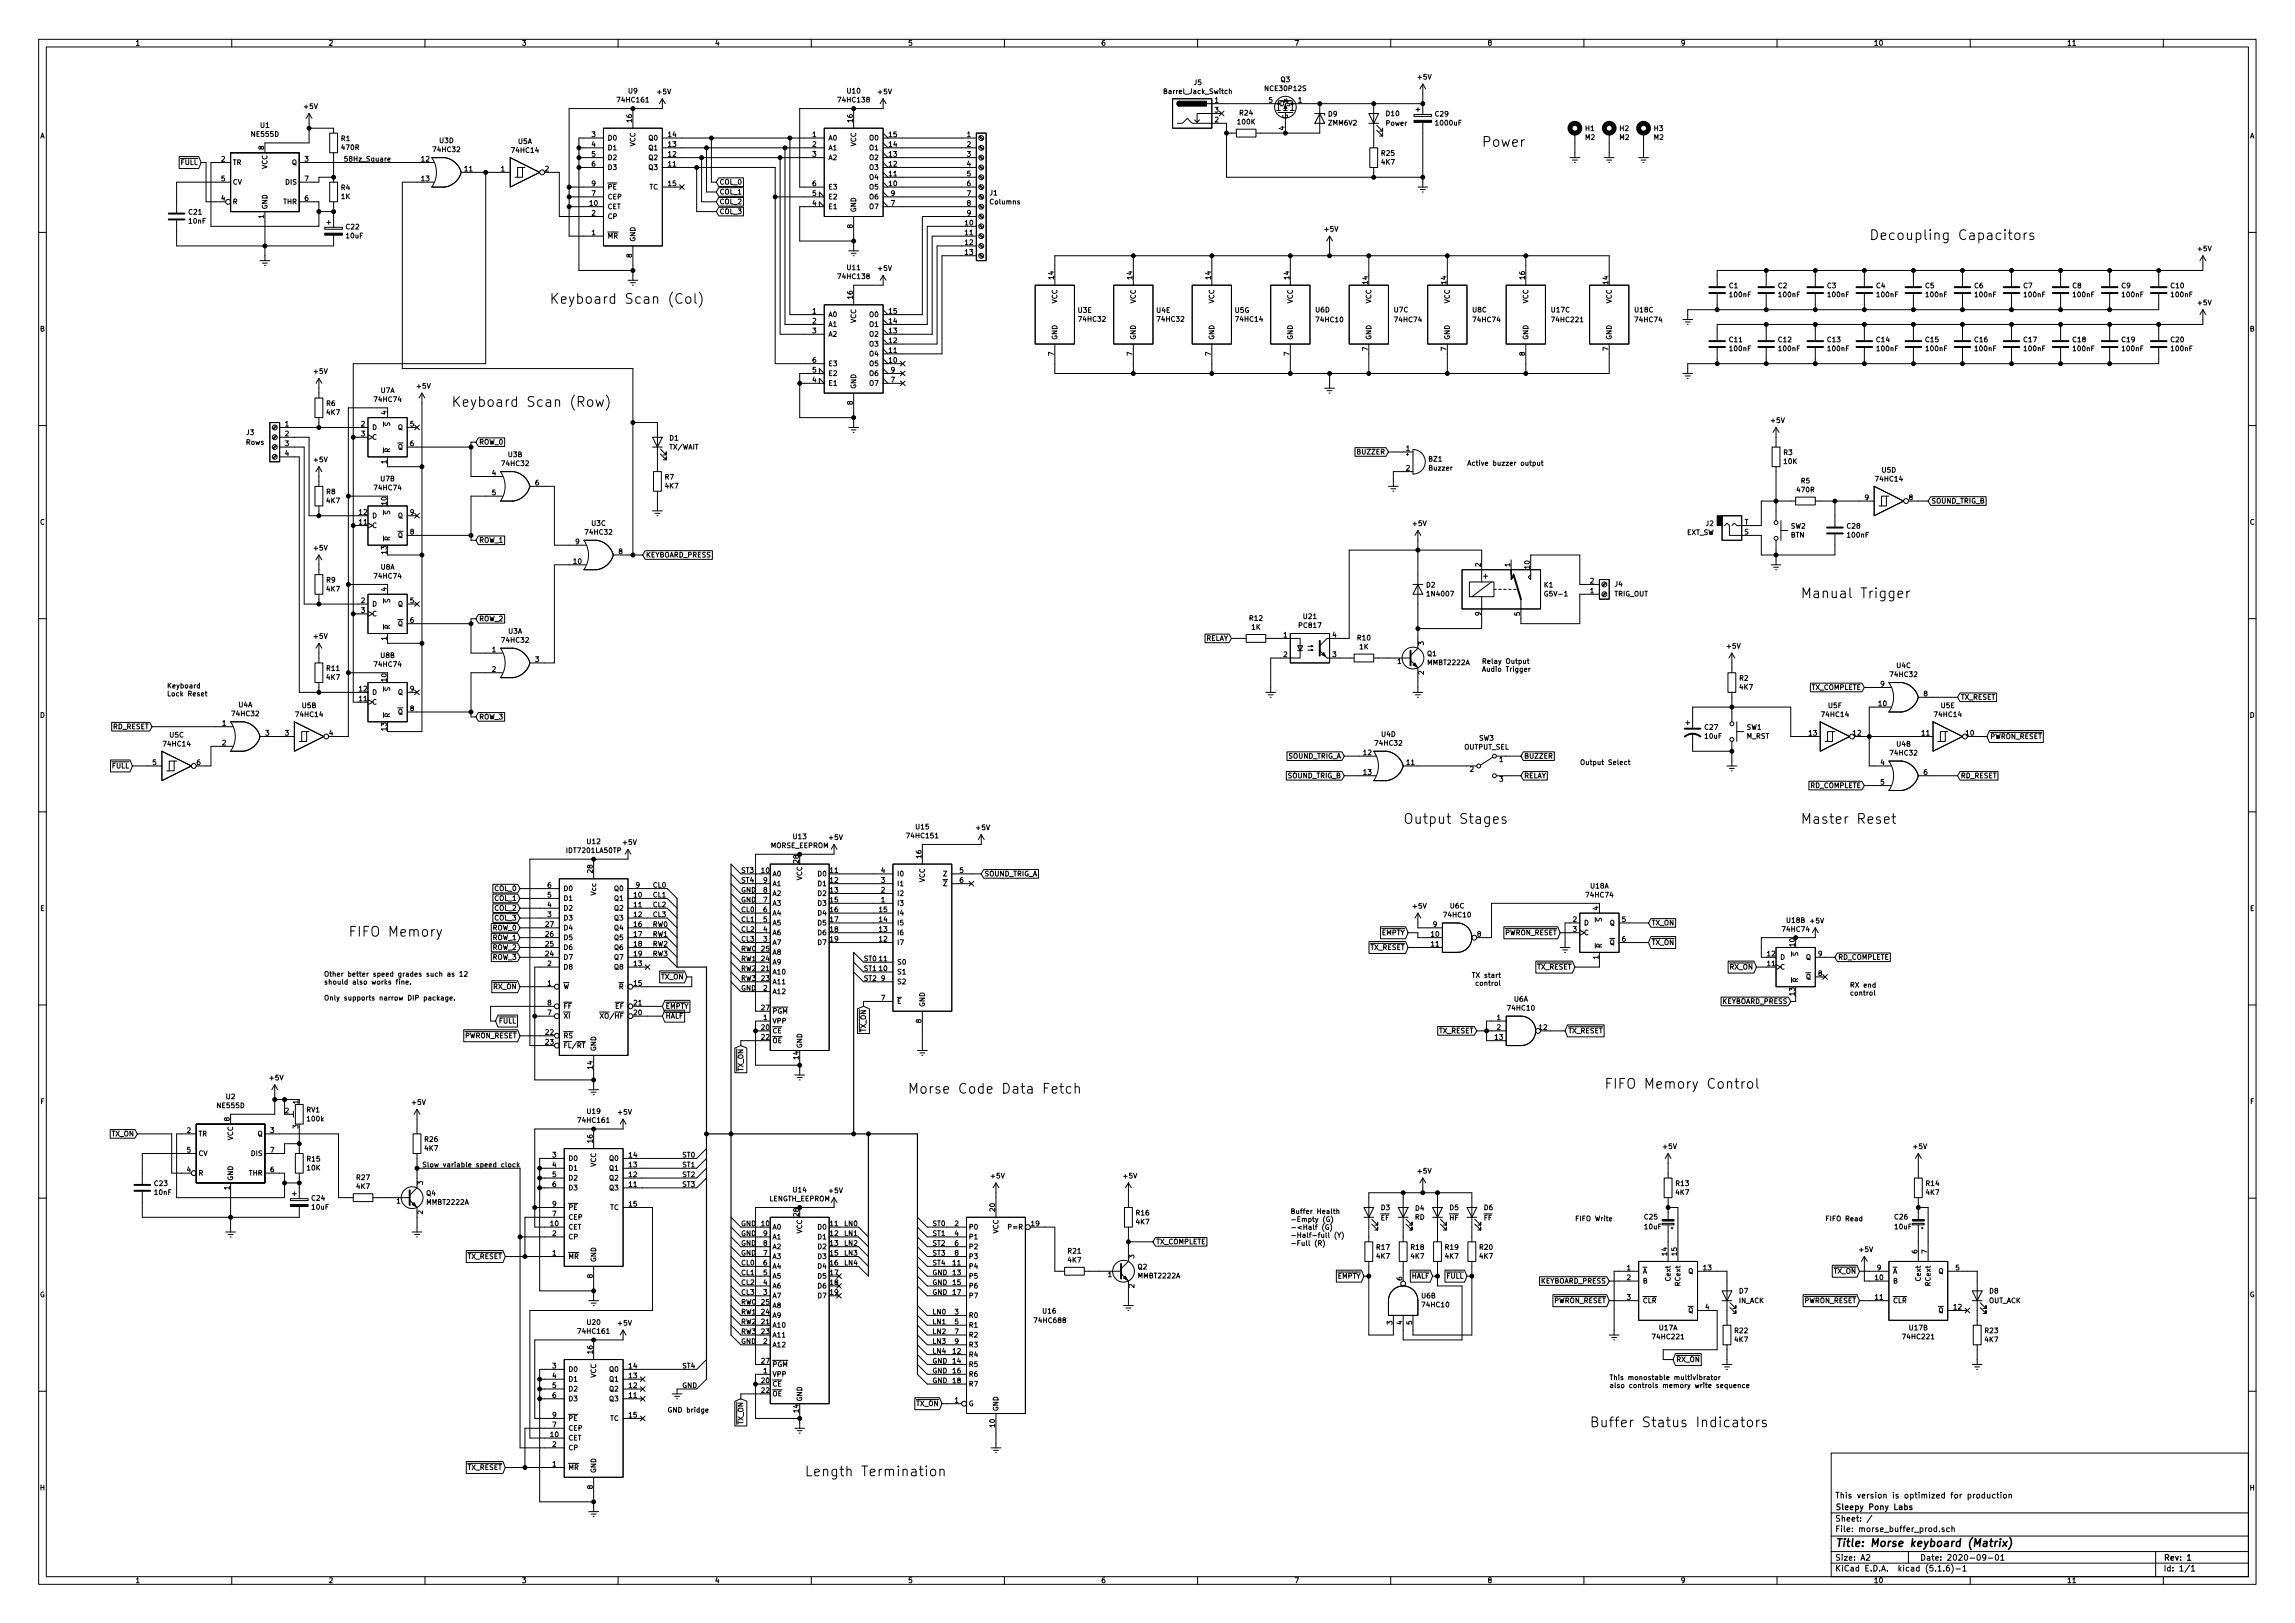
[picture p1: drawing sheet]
<svg xmlns="http://www.w3.org/2000/svg" width="594mm" height="420mm" viewBox="0 0 594 420" stroke-linecap="round" stroke-linejoin="round" font-family="sans-serif">
<defs><g id="words">
<g font-size="3.5">
<text x="383.5" y="38">Power</text>
<text x="483.9" y="62.1">Decoupling Capacitors</text>
<text x="142.2" y="78.7">Keyboard Scan (Col)</text>
<text x="116.8" y="105.3">Keyboard Scan (Row)</text>
<text x="466.1" y="154.9">Manual Trigger</text>
<text x="363.2" y="213.3">Output Stages</text>
<text x="466.1" y="213.3">Master Reset</text>
<text x="90.2" y="242.5">FIFO Memory</text>
<text x="415.3" y="281.9">FIFO Memory Control</text>
<text x="234.9" y="283.1">Morse Code Data Fetch</text>
<text x="411.5" y="369.5">Buffer Status Indicators</text>
<text x="208.3" y="382.2">Length Termination</text>
</g>
<text font-size="2.8" x="475" y="400.4">Title: Morse keyboard (Matrix)</text>
<g font-size="2.1">
<text x="383.9" y="149.8">+</text>
<text x="475" y="387.9">This version is optimized for production</text>
<text x="475" y="393.9">Sheet: /</text>
<text x="475" y="390.9">Sleepy Pony Labs</text>
<text x="475" y="396.6">File: morse_buffer_prod.sch</text>
<text x="475" y="406.8">KiCad E.D.A. kicad (5.1.6)-1</text>
<text x="475" y="404">Size: A2</text>
<text x="497" y="404">Date: 2020-09-01</text>
<text x="560" y="404">Rev: 1</text>
<text x="560" y="406.8">Id: 1/1</text>
</g>
<g font-size="1.8">
<text x="35" y="11.8">1</text>
<text x="85" y="11.8">2</text>
<text x="135" y="11.8">3</text>
<text x="185" y="11.8">4</text>
<text x="235" y="11.8">5</text>
<text x="285" y="11.8">6</text>
<text x="335" y="11.8">7</text>
<text x="385" y="11.8">8</text>
<text x="435" y="11.8">9</text>
<text x="485" y="11.8">10</text>
<text x="535" y="11.8">11</text>
<text x="309.1" y="22">J5</text>
<text x="327.7" y="23.6">NCE30P12S</text>
<text x="331.6" y="21.3">Q3</text>
<text x="367.1" y="20.6">+5V</text>
<text x="78.8" y="28.2">+5V</text>
<text x="160.1" y="26.5">74HC161</text>
<text x="162.7" y="24.2">U9</text>
<text x="170.2" y="24.4">+5V</text>
<text x="217.2" y="26.5">74HC138</text>
<text x="219.4" y="24.2">U10</text>
<text x="227.4" y="24.4">+5V</text>
<text x="301.7" y="24.3">Barrel_Jack_Switch</text>
<text x="314.5" y="26.6">1</text>
<text x="314.5" y="29.1">3</text>
<text x="321" y="29.9">R24</text>
<text x="328.4" y="26.6">5</text>
<text x="331.2" y="27.5">D S</text>
<text x="336.1" y="26.6">1</text>
<text x="10.4" y="35.8">A</text>
<text x="65.3" y="35.4">NE555D</text>
<text x="67.5" y="33.1">U1</text>
<text x="153.2" y="35.5">3</text>
<text x="163.6" y="31.6" transform="rotate(-90 163.6 31.6)">16</text>
<text x="173" y="35.5">14</text>
<text x="210.3" y="35.5">1</text>
<text x="220.7" y="31.6" transform="rotate(-90 220.7 31.6)">16</text>
<text x="230.2" y="35.5">15</text>
<text x="250.3" y="35.5">1</text>
<text x="314.5" y="31.7">2</text>
<text x="320.5" y="32.2">100K</text>
<text x="332.5" y="33.7" transform="rotate(-90 332.5 33.7)">4</text>
<text x="333.4" y="30.9" transform="rotate(-90 333.4 30.9)">G</text>
<text x="343.9" y="30.2">D9</text>
<text x="344" y="32.5">ZMM6V2</text>
<text x="358.8" y="32.6">Power</text>
<text x="358.9" y="30.1">D10</text>
<text x="371.6" y="30.2">C29</text>
<text x="371.9" y="32.5">1000uF</text>
<text x="410.4" y="33.9">H1</text>
<text x="419.3" y="33.9">H2</text>
<text x="428.2" y="33.9">H3</text>
<text x="582.4" y="35.8">A</text>
<text x="57.3" y="41.8">2</text>
<text x="68.3" y="38.8" transform="rotate(-90 68.3 38.8)">8</text>
<text x="78.9" y="41.8">3</text>
<text x="88.3" y="36.5">R1</text>
<text x="88.5" y="38.8">470R</text>
<text x="88.9" y="41.8">58Hz_Square</text>
<text x="109.1" y="41.8">12</text>
<text x="112.3" y="39.4">74HC32</text>
<text x="113.8" y="37.1">U3D</text>
<text x="132.7" y="39.6">74HC14</text>
<text x="134.1" y="37.3">U5A</text>
<text x="153.2" y="38">4</text>
<text x="153.2" y="40.6">5</text>
<text x="157.2" y="36.4">D0</text>
<text x="157.2" y="38.9">D1</text>
<text x="157.2" y="41.4">D2</text>
<text x="164.5" y="37.9" transform="rotate(-90 164.5 37.9)">VCC</text>
<text x="168.1" y="41.4">Q2</text>
<text x="168.1" y="38.9">Q1</text>
<text x="168.1" y="36.4">Q0</text>
<text x="173" y="40.6">12</text>
<text x="173" y="38">13</text>
<text x="210.3" y="38">2</text>
<text x="210.3" y="40.6">3</text>
<text x="214.4" y="36.4">A0</text>
<text x="214.4" y="38.9">A1</text>
<text x="214.4" y="41.4">A2</text>
<text x="221.6" y="37.9" transform="rotate(-90 221.6 37.9)">VCC</text>
<text x="225.2" y="41.4">O2</text>
<text x="225.2" y="38.9">O1</text>
<text x="225.2" y="36.4">O0</text>
<text x="230.2" y="40.6">13</text>
<text x="230.2" y="38">14</text>
<text x="250.3" y="38">2</text>
<text x="250.3" y="40.6">3</text>
<text x="357.7" y="40.3">R25</text>
<text x="410.4" y="36.2">M2</text>
<text x="419.3" y="36.2">M2</text>
<text x="428.2" y="36.2">M2</text>
<text x="46.8" y="42.7">FULL</text>
<text x="57.3" y="46.9">5</text>
<text x="60.2" y="42.7">TR</text>
<text x="60.2" y="47.8">CV</text>
<text x="69.2" y="43.8" transform="rotate(-90 69.2 43.8)">VCC</text>
<text x="74" y="47.8">DIS</text>
<text x="75.6" y="42.7">Q</text>
<text x="78.9" y="46.9">7</text>
<text x="109.1" y="46.9">13</text>
<text x="120.3" y="44.4">11</text>
<text x="129.7" y="44.4">1</text>
<text x="141.1" y="44.4">2</text>
<text x="153.2" y="43.1">6</text>
<text x="157.2" y="44">D3</text>
<text x="168.1" y="44">Q3</text>
<text x="173" y="43.1">11</text>
<text x="186.2" y="47.8">COL_0</text>
<text x="225.2" y="46.5">O4</text>
<text x="225.2" y="44">O3</text>
<text x="230.2" y="45.6">11</text>
<text x="230.2" y="43.1">12</text>
<text x="250.3" y="43.1">4</text>
<text x="250.3" y="45.6">5</text>
<text x="357.7" y="42.6">4K7</text>
<text x="57.3" y="52">4</text>
<text x="60.2" y="52.9">R</text>
<text x="73.3" y="52.9">THR</text>
<text x="78.9" y="52">6</text>
<text x="88.3" y="49.2">R4</text>
<text x="88.3" y="51.5">1K</text>
<text x="152.7" y="53.3">10</text>
<text x="153.2" y="50.7">7</text>
<text x="153.2" y="48.2">9</text>
<text x="157.2" y="51.6">CEP</text>
<text x="157.2" y="49.1">PE</text>
<text x="168.1" y="49.1">TC</text>
<text x="173" y="48.2">15</text>
<text x="186.2" y="50.3">COL_1</text>
<text x="186.2" y="52.9">COL_2</text>
<text x="210.3" y="53.3">4</text>
<text x="210.3" y="50.7">5</text>
<text x="210.3" y="48.2">6</text>
<text x="214.4" y="51.6">E2</text>
<text x="214.4" y="49.1">E3</text>
<text x="225.2" y="49.1">O5</text>
<text x="225.2" y="51.6">O6</text>
<text x="230.2" y="48.2">10</text>
<text x="230.7" y="53.3">7</text>
<text x="230.7" y="50.7">9</text>
<text x="250.3" y="48.2">6</text>
<text x="250.3" y="50.7">7</text>
<text x="250.3" y="53.3">8</text>
<text x="256.2" y="50.6">J1</text>
<text x="256.4" y="52.9">Columns</text>
<text x="48.9" y="55.6">C21</text>
<text x="49" y="57.9">10nF</text>
<text x="68.3" y="56.5" transform="rotate(-90 68.3 56.5)">1</text>
<text x="69.2" y="54.3" transform="rotate(-90 69.2 54.3)">GND</text>
<text x="89.6" y="59.4">C22</text>
<text x="153.2" y="55.8">2</text>
<text x="157.2" y="54.1">CET</text>
<text x="157.2" y="56.7">CP</text>
<text x="186.2" y="55.4">COL_3</text>
<text x="214.4" y="54.1">E1</text>
<text x="220.7" y="59.1" transform="rotate(-90 220.7 59.1)">8</text>
<text x="221.6" y="55" transform="rotate(-90 221.6 55)">GND</text>
<text x="225.2" y="54.1">O7</text>
<text x="249.9" y="58.3">10</text>
<text x="250.3" y="55.8">9</text>
<text x="343" y="60">+5V</text>
<text x="89.7" y="61.7">10uF</text>
<text x="153.2" y="60.9">1</text>
<text x="157.2" y="61.8">MR</text>
<text x="164.5" y="62.7" transform="rotate(-90 164.5 62.7)">GND</text>
<text x="249.9" y="60.9">11</text>
<text x="249.9" y="63.4">12</text>
<text x="249.9" y="66">13</text>
<text x="569" y="65">+5V</text>
<text x="163.6" y="66.7" transform="rotate(-90 163.6 66.7)">8</text>
<text x="219.4" y="69.9">U11</text>
<text x="227.4" y="70.1">+5V</text>
<text x="217.2" y="72.2">74HC138</text>
<text x="220.7" y="77.3" transform="rotate(-90 220.7 77.3)">16</text>
<text x="272.8" y="72.3" transform="rotate(-90 272.8 72.3)">14</text>
<text x="293.1" y="72.3" transform="rotate(-90 293.1 72.3)">14</text>
<text x="313.4" y="72.3" transform="rotate(-90 313.4 72.3)">14</text>
<text x="333.8" y="72.3" transform="rotate(-90 333.8 72.3)">14</text>
<text x="354.1" y="73.5" transform="rotate(-90 354.1 73.5)">14</text>
<text x="374.4" y="73.5" transform="rotate(-90 374.4 73.5)">14</text>
<text x="394.7" y="72.3" transform="rotate(-90 394.7 72.3)">16</text>
<text x="416.3" y="73.5" transform="rotate(-90 416.3 73.5)">14</text>
<text x="447.6" y="74.6">C1</text>
<text x="447.9" y="76.9">100nF</text>
<text x="460.3" y="74.6">C2</text>
<text x="460.6" y="76.9">100nF</text>
<text x="473" y="74.6">C3</text>
<text x="473.3" y="76.9">100nF</text>
<text x="485.7" y="74.6">C4</text>
<text x="486" y="76.9">100nF</text>
<text x="498.4" y="74.6">C5</text>
<text x="498.7" y="76.9">100nF</text>
<text x="511.1" y="74.6">C6</text>
<text x="511.4" y="76.9">100nF</text>
<text x="523.8" y="74.6">C7</text>
<text x="524.1" y="76.9">100nF</text>
<text x="536.5" y="74.6">C8</text>
<text x="536.8" y="76.9">100nF</text>
<text x="549.2" y="74.6">C9</text>
<text x="549.5" y="76.9">100nF</text>
<text x="562" y="74.6">C10</text>
<text x="562.2" y="76.9">100nF</text>
<text x="210.3" y="81.2">1</text>
<text x="210.3" y="83.7">2</text>
<text x="214.4" y="82.1">A0</text>
<text x="221.6" y="83.7" transform="rotate(-90 221.6 83.7)">VCC</text>
<text x="225.2" y="82.1">O0</text>
<text x="230.2" y="83.7">14</text>
<text x="230.2" y="81.2">15</text>
<text x="273.7" y="78.6" transform="rotate(-90 273.7 78.6)">VCC</text>
<text x="279.1" y="81">U3E</text>
<text x="279.5" y="83.3">74HC32</text>
<text x="294" y="78.6" transform="rotate(-90 294 78.6)">VCC</text>
<text x="299.4" y="81">U4E</text>
<text x="299.8" y="83.3">74HC32</text>
<text x="314.3" y="78.6" transform="rotate(-90 314.3 78.6)">VCC</text>
<text x="319.7" y="81">U5G</text>
<text x="320.1" y="83.3">74HC14</text>
<text x="334.6" y="78.6" transform="rotate(-90 334.6 78.6)">VCC</text>
<text x="340.6" y="80.9">U6D</text>
<text x="340.9" y="83.4">74HC10</text>
<text x="355" y="78.6" transform="rotate(-90 355 78.6)">VCC</text>
<text x="360.9" y="80.9">U7C</text>
<text x="361.2" y="83.4">74HC74</text>
<text x="375.3" y="78.6" transform="rotate(-90 375.3 78.6)">VCC</text>
<text x="381.2" y="80.9">U8C</text>
<text x="381.6" y="83.4">74HC74</text>
<text x="395.6" y="78.6" transform="rotate(-90 395.6 78.6)">VCC</text>
<text x="401.7" y="80.9">U17C</text>
<text x="402" y="83.4">74HC221</text>
<text x="417.2" y="78.6" transform="rotate(-90 417.2 78.6)">VCC</text>
<text x="423.2" y="80.9">U18C</text>
<text x="423.5" y="83.4">74HC74</text>
<text x="569" y="79">+5V</text>
<text x="10.4" y="85.8">B</text>
<text x="210.3" y="86.3">3</text>
<text x="214.4" y="84.6">A1</text>
<text x="214.4" y="87.2">A2</text>
<text x="225.2" y="89.7">O3</text>
<text x="225.2" y="87.2">O2</text>
<text x="225.2" y="84.6">O1</text>
<text x="230.2" y="88.8">12</text>
<text x="230.2" y="86.3">13</text>
<text x="273.7" y="88.1" transform="rotate(-90 273.7 88.1)">GND</text>
<text x="294" y="88.1" transform="rotate(-90 294 88.1)">GND</text>
<text x="314.3" y="88.1" transform="rotate(-90 314.3 88.1)">GND</text>
<text x="334.6" y="88.1" transform="rotate(-90 334.6 88.1)">GND</text>
<text x="355" y="88.1" transform="rotate(-90 355 88.1)">GND</text>
<text x="375.3" y="88.1" transform="rotate(-90 375.3 88.1)">GND</text>
<text x="395.6" y="88.1" transform="rotate(-90 395.6 88.1)">GND</text>
<text x="417.2" y="88.1" transform="rotate(-90 417.2 88.1)">GND</text>
<text x="447.7" y="88.6">C11</text>
<text x="460.4" y="88.6">C12</text>
<text x="473.1" y="88.6">C13</text>
<text x="485.8" y="88.6">C14</text>
<text x="498.5" y="88.6">C15</text>
<text x="511.2" y="88.6">C16</text>
<text x="523.9" y="88.6">C17</text>
<text x="536.6" y="88.6">C18</text>
<text x="549.3" y="88.6">C19</text>
<text x="562" y="88.6">C20</text>
<text x="582.4" y="85.8">B</text>
<text x="210.3" y="93.9">6</text>
<text x="214.4" y="94.8">E3</text>
<text x="225.2" y="94.8">O5</text>
<text x="225.2" y="92.2">O4</text>
<text x="230.2" y="93.9">10</text>
<text x="230.2" y="91.4">11</text>
<text x="272.8" y="92.1" transform="rotate(-90 272.8 92.1)">7</text>
<text x="293.1" y="92.1" transform="rotate(-90 293.1 92.1)">7</text>
<text x="313.4" y="92.1" transform="rotate(-90 313.4 92.1)">7</text>
<text x="333.8" y="92.1" transform="rotate(-90 333.8 92.1)">7</text>
<text x="354.1" y="90.8" transform="rotate(-90 354.1 90.8)">7</text>
<text x="374.4" y="90.8" transform="rotate(-90 374.4 90.8)">7</text>
<text x="394.7" y="92.1" transform="rotate(-90 394.7 92.1)">8</text>
<text x="416.3" y="90.8" transform="rotate(-90 416.3 90.8)">7</text>
<text x="447.9" y="90.9">100nF</text>
<text x="460.6" y="90.9">100nF</text>
<text x="473.3" y="90.9">100nF</text>
<text x="486" y="90.9">100nF</text>
<text x="498.7" y="90.9">100nF</text>
<text x="511.4" y="90.9">100nF</text>
<text x="524.1" y="90.9">100nF</text>
<text x="536.8" y="90.9">100nF</text>
<text x="549.5" y="90.9">100nF</text>
<text x="562.2" y="90.9">100nF</text>
<text x="81.3" y="96.8">+5V</text>
<text x="98.6" y="101.7">U7A</text>
<text x="108" y="100.6">+5V</text>
<text x="210.3" y="99">4</text>
<text x="210.3" y="96.4">5</text>
<text x="214.4" y="99.9">E1</text>
<text x="214.4" y="97.3">E2</text>
<text x="221.6" y="100.8" transform="rotate(-90 221.6 100.8)">GND</text>
<text x="225.2" y="99.9">O7</text>
<text x="225.2" y="97.3">O6</text>
<text x="230.7" y="99">7</text>
<text x="230.7" y="96.4">9</text>
<text x="84.5" y="105.1">R6</text>
<text x="84.6" y="107.4">4K7</text>
<text x="97.1" y="104.1">74HC74</text>
<text x="100.1" y="107.3" transform="rotate(-90 100.1 107.3)">4</text>
<text x="220.7" y="104.8" transform="rotate(-90 220.7 104.8)">8</text>
<text x="63.8" y="112.6">J3</text>
<text x="73.8" y="110.4">1</text>
<text x="73.8" y="112.9">2</text>
<text x="93.5" y="110.4">2</text>
<text x="93.5" y="112.9">3</text>
<text x="96.3" y="111.3">D</text>
<text x="96.3" y="113.8">C</text>
<text x="101" y="110.3" transform="rotate(-90 101 110.3)">S</text>
<text x="103" y="111.3">Q</text>
<text x="106.2" y="110.4">5</text>
<text x="458.5" y="109.5">+5V</text>
<text x="63.7" y="115.2">Rows</text>
<text x="73.8" y="115.5">3</text>
<text x="73.8" y="118">4</text>
<text x="81.3" y="119.7">+5V</text>
<text x="101" y="117.3" transform="rotate(-90 101 117.3)">R</text>
<text x="103" y="116.4">Q</text>
<text x="106.2" y="115.5">6</text>
<text x="124" y="115.1">ROW_0</text>
<text x="131.6" y="118.3">U3B</text>
<text x="173.4" y="114.1">D1</text>
<text x="173.4" y="116.4">TX/WAIT</text>
<text x="351.5" y="117.6">BUZZER</text>
<text x="364" y="116.8">1</text>
<text x="369.9" y="119.5">BZ1</text>
<text x="461.7" y="117.8">R3</text>
<text x="98.6" y="124.6">U7B</text>
<text x="100.1" y="120" transform="rotate(-90 100.1 120)">1</text>
<text x="127.4" y="123.1">4</text>
<text x="130.1" y="120.6">74HC32</text>
<text x="138.6" y="125.6">6</text>
<text x="172.2" y="124.1">R7</text>
<text x="364" y="121.8">2</text>
<text x="370" y="121.8">Buzzer</text>
<text x="379.7" y="120.6">Active buzzer output</text>
<text x="461.8" y="120.1">10K</text>
<text x="466.2" y="125.1">R5</text>
<text x="485.7" y="124.7">74HC14</text>
<text x="487.2" y="122.3">U5D</text>
<text x="84.5" y="128">R8</text>
<text x="84.6" y="130.3">4K7</text>
<text x="97.1" y="126.9">74HC74</text>
<text x="100.1" y="130.7" transform="rotate(-90 100.1 130.7)">10</text>
<text x="127.4" y="128.2">5</text>
<text x="172.2" y="126.5">4K7</text>
<text x="465.3" y="127.4">470R</text>
<text x="482.8" y="129.5">9</text>
<text x="494.2" y="129.5">8</text>
<text x="499.9" y="130.3">SOUND_TRIG_B</text>
<text x="10.4" y="135.8">C</text>
<text x="93" y="135.8">11</text>
<text x="93" y="133.3">12</text>
<text x="96.3" y="136.7">C</text>
<text x="96.3" y="134.2">D</text>
<text x="101" y="133.2" transform="rotate(-90 101 133.2)">S</text>
<text x="103" y="134.2">Q</text>
<text x="106.2" y="133.3">9</text>
<text x="153.2" y="136.1">U3C</text>
<text x="365.8" y="136.2">+5V</text>
<text x="441.6" y="136.2">J2</text>
<text x="451.6" y="135.8">T</text>
<text x="463.6" y="136.8">SW2</text>
<text x="478.2" y="136.8">C28</text>
<text x="582.4" y="135.8">C</text>
<text x="81.3" y="142.5">+5V</text>
<text x="100.1" y="143.4" transform="rotate(-90 100.1 143.4)">13</text>
<text x="101" y="140.1" transform="rotate(-90 101 140.1)">R</text>
<text x="103" y="139.2">Q</text>
<text x="106.2" y="138.3">8</text>
<text x="124" y="140.5">ROW_1</text>
<text x="149" y="140.9">9</text>
<text x="151.7" y="138.4">74HC32</text>
<text x="160.2" y="143.4">8</text>
<text x="436.5" y="138.5">EXT_SW</text>
<text x="451.5" y="138.3">S</text>
<text x="463.5" y="139.2">BTN</text>
<text x="478.4" y="139.2">100nF</text>
<text x="97.1" y="149.8">74HC74</text>
<text x="98.6" y="147.5">U8A</text>
<text x="148.5" y="146">10</text>
<text x="167.2" y="144.3">KEYBOARD_PRESS</text>
<text x="383.3" y="146.7" transform="rotate(-90 383.3 146.7)">2</text>
<text x="390.9" y="146.7" transform="rotate(-90 390.9 146.7)">1</text>
<text x="396" y="147.2" transform="rotate(-90 396 147.2)">10</text>
<text x="84.5" y="150.8">R9</text>
<text x="84.6" y="153.1">4K7</text>
<text x="100.1" y="153.1" transform="rotate(-90 100.1 153.1)">4</text>
<text x="369.2" y="152.1">D2</text>
<text x="369.7" y="154.4">1N4007</text>
<text x="399.7" y="152.1">K1</text>
<text x="400.3" y="154.4">G5V-1</text>
<text x="411.6" y="153.6">1</text>
<text x="411.6" y="151">2</text>
<text x="417.8" y="154.4">TRIG_OUT</text>
<text x="418" y="151.9">J4</text>
<text x="93.5" y="156.1">2</text>
<text x="93.5" y="158.7">3</text>
<text x="96.3" y="157">D</text>
<text x="96.3" y="159.6">C</text>
<text x="101" y="156" transform="rotate(-90 101 156)">S</text>
<text x="103" y="157">Q</text>
<text x="106.2" y="156.1">5</text>
<text x="106.2" y="161.2">6</text>
<text x="124" y="160.8">ROW_2</text>
<text x="323.5" y="160.7">R12</text>
<text x="337.5" y="160.2">U21</text>
<text x="383.3" y="159.4" transform="rotate(-90 383.3 159.4)">9</text>
<text x="393.4" y="159.4" transform="rotate(-90 393.4 159.4)">5</text>
<text x="81.3" y="165.4">+5V</text>
<text x="100.1" y="165.8" transform="rotate(-90 100.1 165.8)">1</text>
<text x="101" y="163" transform="rotate(-90 101 163)">R</text>
<text x="103" y="162.1">Q</text>
<text x="130.1" y="166.4">74HC32</text>
<text x="131.6" y="164.1">U3A</text>
<text x="312" y="165.9">RELAY</text>
<text x="324" y="163">1K</text>
<text x="332.3" y="165">1</text>
<text x="336.4" y="162.6">PC817</text>
<text x="345" y="165">4</text>
<text x="351.4" y="165.8">R10</text>
<text x="368.6" y="167" transform="rotate(-90 368.6 167)">3</text>
<text x="447.1" y="167.9">+5V</text>
<text x="84.6" y="173.7">R11</text>
<text x="97.1" y="172.6">74HC74</text>
<text x="98.6" y="170.3">U8B</text>
<text x="127.4" y="168.8">1</text>
<text x="127.4" y="173.9">2</text>
<text x="138.6" y="171.4">3</text>
<text x="332.3" y="170.1">2</text>
<text x="345" y="170.1">3</text>
<text x="351.9" y="168.1">1K</text>
<text x="361.8" y="171.9">1</text>
<text x="369.5" y="169.9">Q1</text>
<text x="369.7" y="172.2">MMBT2222A</text>
<text x="383.5" y="171.8">Relay Output</text>
<text x="383.5" y="173.9">Audio Trigger</text>
<text x="491" y="172.9">U4C</text>
<text x="43.2" y="178.2">Keyboard</text>
<text x="84.6" y="176">4K7</text>
<text x="93" y="179">12</text>
<text x="96.3" y="179.9">D</text>
<text x="100.1" y="176.4" transform="rotate(-90 100.1 176.4)">10</text>
<text x="101" y="178.9" transform="rotate(-90 101 178.9)">S</text>
<text x="103" y="179.9">Q</text>
<text x="106.2" y="179">9</text>
<text x="368.6" y="174.6" transform="rotate(-90 368.6 174.6)">2</text>
<text x="450.3" y="176.2">R2</text>
<text x="450.4" y="178.5">4K7</text>
<text x="468.7" y="178.6">TX_COMPLETE</text>
<text x="486.8" y="177.7">9</text>
<text x="489.5" y="175.3">74HC32</text>
<text x="10.4" y="185.8">D</text>
<text x="43.2" y="180.3">Lock Reset</text>
<text x="60.3" y="185.4">74HC32</text>
<text x="61.7" y="183.1">U4A</text>
<text x="76.8" y="185.6">74HC14</text>
<text x="78.3" y="183.3">U5B</text>
<text x="93" y="181.5">11</text>
<text x="96.3" y="182.4">C</text>
<text x="101" y="185.8" transform="rotate(-90 101 185.8)">R</text>
<text x="103" y="185">Q</text>
<text x="106.2" y="184.1">8</text>
<text x="471.8" y="185.6">74HC14</text>
<text x="473.3" y="183.3">U5F</text>
<text x="486.3" y="182.8">10</text>
<text x="498" y="180.3">8</text>
<text x="501" y="185.6">74HC14</text>
<text x="502.5" y="183.3">U5E</text>
<text x="507.5" y="181.1">TX_RESET</text>
<text x="582.4" y="185.8">D</text>
<text x="29.2" y="188.8">RD_RESET</text>
<text x="44" y="190.9">U5C</text>
<text x="57.6" y="187.9">1</text>
<text x="68.7" y="190.4">3</text>
<text x="73.8" y="190.4">3</text>
<text x="85.2" y="190.4">4</text>
<text x="100.1" y="189.1" transform="rotate(-90 100.1 189.1)">13</text>
<text x="124" y="186.2">ROW_3</text>
<text x="357.7" y="190.7">U4D</text>
<text x="382.9" y="191.7">SW3</text>
<text x="441.4" y="188.9">C27</text>
<text x="441.4" y="191.2">10uF</text>
<text x="452.1" y="191.2">M_RST</text>
<text x="452.2" y="188.9">SW1</text>
<text x="468.3" y="190.4">13</text>
<text x="479.7" y="190.4">12</text>
<text x="497.5" y="190.4">11</text>
<text x="508.9" y="190.4">10</text>
<text x="515.1" y="191.3">PWRON_RESET</text>
<text x="42.5" y="193.2">74HC14</text>
<text x="57.6" y="193">2</text>
<text x="333.3" y="196.4">SOUND_TRIG_A</text>
<text x="353" y="195.5">12</text>
<text x="356.2" y="193">74HC32</text>
<text x="379" y="194">OUTPUT_SEL</text>
<text x="388.1" y="197.3">1</text>
<text x="394.5" y="196.4">BUZZER</text>
<text x="489.5" y="195.6">74HC32</text>
<text x="491" y="193.3">U4B</text>
<text x="29" y="198.9">FULL</text>
<text x="39.5" y="198">5</text>
<text x="51" y="198">6</text>
<text x="333.3" y="201.5">SOUND_TRIG_B</text>
<text x="353" y="200.6">13</text>
<text x="364.2" y="198">11</text>
<text x="380.5" y="199.8">2</text>
<text x="388.1" y="202.4">3</text>
<text x="394.5" y="201.5">RELAY</text>
<text x="408.9" y="198">Output Select</text>
<text x="486.8" y="198">4</text>
<text x="486.8" y="203.1">5</text>
<text x="498" y="200.6">6</text>
<text x="507.5" y="201.5">RD_RESET</text>
<text x="468.5" y="204">RD_COMPLETE</text>
<text x="237.1" y="214.7">U15</text>
<text x="252.8" y="214.9">+5V</text>
<text x="147" y="220.8">IDT7201LA50TP</text>
<text x="152" y="218.5">U12</text>
<text x="161.3" y="218.7">+5V</text>
<text x="199.4" y="219.5">MORSE_EEPROM</text>
<text x="205.4" y="217.2">U13</text>
<text x="214.7" y="217.4">+5V</text>
<text x="235" y="217">74HC151</text>
<text x="153.4" y="225.9" transform="rotate(-90 153.4 225.9)">28</text>
<text x="191.8" y="226">ST3</text>
<text x="197.2" y="226">10</text>
<text x="199.9" y="226.9">A0</text>
<text x="206.8" y="223.4" transform="rotate(-90 206.8 223.4)">28</text>
<text x="207.6" y="227.9" transform="rotate(-90 207.6 227.9)">VCC</text>
<text x="211.9" y="226.9">D0</text>
<text x="214.9" y="226">11</text>
<text x="228.1" y="226">4</text>
<text x="232.2" y="226.9">I0</text>
<text x="238.5" y="222.1" transform="rotate(-90 238.5 222.1)">16</text>
<text x="244.3" y="226.9">Z</text>
<text x="248.4" y="226">5</text>
<text x="254.8" y="226.9">SOUND_TRIG_A</text>
<text x="128.1" y="233.2">COL_1</text>
<text x="128.1" y="230.7">COL_0</text>
<text x="141.8" y="232.3">5</text>
<text x="141.8" y="229.8">6</text>
<text x="145.8" y="233.2">D1</text>
<text x="145.8" y="230.7">D0</text>
<text x="154.3" y="231.7" transform="rotate(-90 154.3 231.7)">Vcc</text>
<text x="159.2" y="233.2">Q1</text>
<text x="159.2" y="230.7">Q0</text>
<text x="164.1" y="232.3">10</text>
<text x="164.6" y="229.8">9</text>
<text x="168.9" y="232.3">CL1</text>
<text x="168.9" y="229.8">CL0</text>
<text x="191.8" y="228.5">ST4</text>
<text x="191.8" y="231.1">GND</text>
<text x="191.8" y="233.6">GND</text>
<text x="197.6" y="233.6">7</text>
<text x="197.6" y="231.1">8</text>
<text x="197.6" y="228.5">9</text>
<text x="199.9" y="231.9">A2</text>
<text x="199.9" y="229.4">A1</text>
<text x="211.9" y="229.4">D1</text>
<text x="211.9" y="231.9">D2</text>
<text x="214.9" y="228.5">12</text>
<text x="214.9" y="231.1">13</text>
<text x="214.9" y="233.6">15</text>
<text x="228.1" y="233.6">1</text>
<text x="228.1" y="231.1">2</text>
<text x="228.1" y="228.5">3</text>
<text x="232.2" y="231.9">I2</text>
<text x="232.2" y="229.4">I1</text>
<text x="239.4" y="228.4" transform="rotate(-90 239.4 228.4)">VCC</text>
<text x="244.3" y="229.4">Z</text>
<text x="248.4" y="228.5">6</text>
<text x="410.8" y="232.3">74HC74</text>
<text x="411.8" y="230">U18A</text>
<text x="10.4" y="235.8">E</text>
<text x="128.1" y="238.3">COL_3</text>
<text x="128.1" y="235.8">COL_2</text>
<text x="141.3" y="239.9">27</text>
<text x="141.8" y="237.4">3</text>
<text x="141.8" y="234.9">4</text>
<text x="145.8" y="238.3">D3</text>
<text x="145.8" y="235.8">D2</text>
<text x="159.2" y="235.8">Q2</text>
<text x="159.2" y="238.3">Q3</text>
<text x="164.1" y="234.9">11</text>
<text x="164.1" y="237.4">12</text>
<text x="164.1" y="239.9">16</text>
<text x="168.9" y="239.9">RW0</text>
<text x="168.9" y="237.4">CL3</text>
<text x="168.9" y="234.9">CL2</text>
<text x="191.8" y="236.1">CL0</text>
<text x="191.8" y="238.7">CL1</text>
<text x="197.6" y="238.7">5</text>
<text x="197.6" y="236.1">6</text>
<text x="199.9" y="239.6">A5</text>
<text x="199.9" y="237">A4</text>
<text x="199.9" y="234.5">A3</text>
<text x="211.9" y="234.5">D3</text>
<text x="211.9" y="237">D4</text>
<text x="211.9" y="239.6">D5</text>
<text x="214.9" y="236.1">16</text>
<text x="214.9" y="238.7">17</text>
<text x="227.6" y="238.7">14</text>
<text x="227.6" y="236.1">15</text>
<text x="232.2" y="234.5">I3</text>
<text x="232.2" y="239.6">I5</text>
<text x="232.2" y="237">I4</text>
<text x="365.8" y="235.2">+5V</text>
<text x="371" y="239.9">9</text>
<text x="374" y="237.5">74HC10</text>
<text x="375.4" y="235.2">U6C</text>
<text x="407.2" y="238.7">2</text>
<text x="410" y="239.6">D</text>
<text x="413.8" y="235.6" transform="rotate(-90 413.8 235.6)">4</text>
<text x="414.7" y="238.6" transform="rotate(-90 414.7 238.6)">S</text>
<text x="416.7" y="239.6">Q</text>
<text x="419.9" y="238.7">5</text>
<text x="427.5" y="239.6">TX_ON</text>
<text x="462.6" y="238.9">U18B</text>
<text x="468.7" y="239">+5V</text>
<text x="582.4" y="235.8">E</text>
<text x="127.5" y="243.4">ROW_1</text>
<text x="127.5" y="240.8">ROW_0</text>
<text x="127.5" y="245.9">ROW_2</text>
<text x="141.3" y="245">25</text>
<text x="141.3" y="242.5">26</text>
<text x="145.8" y="245.9">D6</text>
<text x="145.8" y="243.4">D5</text>
<text x="145.8" y="240.8">D4</text>
<text x="159.2" y="240.8">Q4</text>
<text x="159.2" y="243.4">Q5</text>
<text x="159.2" y="245.9">Q6</text>
<text x="164.1" y="242.5">17</text>
<text x="164.1" y="245">18</text>
<text x="168.9" y="242.5">RW1</text>
<text x="168.9" y="245">RW2</text>
<text x="191.8" y="243.8">CL3</text>
<text x="191.8" y="241.2">CL2</text>
<text x="197.6" y="243.8">3</text>
<text x="197.6" y="241.2">4</text>
<text x="199.9" y="244.6">A7</text>
<text x="199.9" y="242.1">A6</text>
<text x="211.9" y="242.1">D6</text>
<text x="211.9" y="244.6">D7</text>
<text x="214.9" y="241.2">18</text>
<text x="214.9" y="243.8">19</text>
<text x="227.6" y="243.8">12</text>
<text x="227.6" y="241.2">13</text>
<text x="232.2" y="244.6">I7</text>
<text x="232.2" y="242.1">I6</text>
<text x="354.6" y="245.9">TX_RESET</text>
<text x="357.6" y="242.1">EMPTY</text>
<text x="370.5" y="242.5">10</text>
<text x="370.5" y="245">11</text>
<text x="382.4" y="242.5">8</text>
<text x="389.4" y="242.1">PWRON_RESET</text>
<text x="407.2" y="241.2">3</text>
<text x="410" y="242.1">C</text>
<text x="414.7" y="245.5" transform="rotate(-90 414.7 245.5)">R</text>
<text x="416.7" y="244.6">Q</text>
<text x="419.9" y="243.8">6</text>
<text x="427.5" y="244.6">TX_ON</text>
<text x="461.6" y="241.2">74HC74</text>
<text x="464.6" y="245" transform="rotate(-90 464.6 245)">10</text>
<text x="127.5" y="248.5">ROW_3</text>
<text x="141.3" y="247.6">24</text>
<text x="141.8" y="250.1">2</text>
<text x="145.8" y="251">D8</text>
<text x="145.8" y="248.5">D7</text>
<text x="159.2" y="251">Q8</text>
<text x="159.2" y="248.5">Q7</text>
<text x="164.1" y="250.1">13</text>
<text x="164.1" y="247.6">19</text>
<text x="168.9" y="247.6">RW3</text>
<text x="191.8" y="246.3">RW0</text>
<text x="191.8" y="248.8">RW1</text>
<text x="191.8" y="251.4">RW2</text>
<text x="197.2" y="251.4">21</text>
<text x="197.2" y="248.8">24</text>
<text x="197.2" y="246.3">25</text>
<text x="199.9" y="249.7">A9</text>
<text x="199.9" y="247.2">A8</text>
<text x="223.5" y="248.8">ST0</text>
<text x="223.5" y="251.4">ST1</text>
<text x="227.6" y="251.4">10</text>
<text x="227.6" y="248.8">11</text>
<text x="232.2" y="249.7">S0</text>
<text x="397.7" y="251">TX_RESET</text>
<text x="413.8" y="248.3" transform="rotate(-90 413.8 248.3)">1</text>
<text x="447.8" y="251">RX_ON</text>
<text x="457.5" y="250.1">11</text>
<text x="457.5" y="247.6">12</text>
<text x="460.8" y="251">C</text>
<text x="460.8" y="248.5">D</text>
<text x="465.5" y="247.5" transform="rotate(-90 465.5 247.5)">S</text>
<text x="467.5" y="248.5">Q</text>
<text x="470.7" y="247.6">9</text>
<text x="475.8" y="248.5">RD_COMPLETE</text>
<text x="83.8" y="252.8">Other better speed grades such as 12</text>
<text x="83.8" y="254.9">should also works fine.</text>
<text x="127.7" y="256.1">RX_ON</text>
<text x="141.8" y="255.2">1</text>
<text x="145.8" y="256.1">W</text>
<text x="160.3" y="256.1">R</text>
<text x="164.1" y="255.2">15</text>
<text x="171.1" y="253.5">TX_ON</text>
<text x="191.8" y="253.9">RW3</text>
<text x="191.8" y="256.5">GND</text>
<text x="197.2" y="253.9">23</text>
<text x="197.6" y="256.5">2</text>
<text x="199.9" y="257.3">A12</text>
<text x="199.9" y="252.3">A10</text>
<text x="199.9" y="254.8">A11</text>
<text x="223.5" y="253.9">ST2</text>
<text x="228.1" y="253.9">9</text>
<text x="232.2" y="252.3">S1</text>
<text x="232.2" y="254.8">S2</text>
<text x="382" y="253.1">TX start</text>
<text x="382.6" y="255.2">control</text>
<text x="464.6" y="257.7" transform="rotate(-90 464.6 257.7)">13</text>
<text x="465.5" y="254.4" transform="rotate(-90 465.5 254.4)">R</text>
<text x="467.5" y="253.5">Q</text>
<text x="470.7" y="252.6">8</text>
<text x="478.8" y="255.7">RX end</text>
<text x="478.8" y="257.7">control</text>
<text x="83.8" y="259">Only supports narrow DIP package.</text>
<text x="141.8" y="262.8">7</text>
<text x="141.8" y="260.3">8</text>
<text x="145.8" y="263.7">XI</text>
<text x="145.8" y="261.2">FF</text>
<text x="156.1" y="263.7">XO/HF</text>
<text x="159.3" y="261.2">EF</text>
<text x="164.1" y="262.8">20</text>
<text x="164.1" y="260.3">21</text>
<text x="172.2" y="263.7">HALF</text>
<text x="172.2" y="261.2">EMPTY</text>
<text x="197.2" y="261.5">27</text>
<text x="199.9" y="262.4">PGM</text>
<text x="228.1" y="259">7</text>
<text x="232.2" y="259.9">E</text>
<text x="239.4" y="260.8" transform="rotate(-90 239.4 260.8)">GND</text>
<text x="390.5" y="261.6">74HC10</text>
<text x="391.9" y="259.3">U6A</text>
<text x="445.7" y="259.9">KEYBOARD_PRESS</text>
<text x="120.2" y="268.8">PWRON_RESET</text>
<text x="129.1" y="265">FULL</text>
<text x="141.3" y="267.9">22</text>
<text x="145.8" y="268.8">RS</text>
<text x="197.2" y="266.6">20</text>
<text x="197.2" y="269.2">22</text>
<text x="197.6" y="264.1">1</text>
<text x="199.9" y="265">VPP</text>
<text x="199.9" y="267.5">CE</text>
<text x="224.2" y="267.2" transform="rotate(-90 224.2 267.2)">TX_ON</text>
<text x="238.5" y="264.8" transform="rotate(-90 238.5 264.8)">8</text>
<text x="372.3" y="267.5">TX_RESET</text>
<text x="387" y="269.2">13</text>
<text x="387.5" y="264.1">1</text>
<text x="387.5" y="266.6">2</text>
<text x="398.4" y="266.6">12</text>
<text x="405.9" y="267.5">TX_RESET</text>
<text x="141.3" y="270.4">23</text>
<text x="145.8" y="271.3">FL/RT</text>
<text x="154.3" y="272.2" transform="rotate(-90 154.3 272.2)">GND</text>
<text x="199.9" y="270">OE</text>
<text x="206.8" y="274.2" transform="rotate(-90 206.8 274.2)">14</text>
<text x="207.6" y="271.4" transform="rotate(-90 207.6 271.4)">GND</text>
<text x="69.9" y="279.7">+5V</text>
<text x="153.4" y="276.7" transform="rotate(-90 153.4 276.7)">14</text>
<text x="192.4" y="277.4" transform="rotate(-90 192.4 277.4)">TX_ON</text>
<text x="10.5" y="285.8">F</text>
<text x="56.4" y="286.9">NE555D</text>
<text x="58.6" y="284.5">U2</text>
<text x="77.2" y="285.8" transform="rotate(-90 77.2 285.8)">1</text>
<text x="79.4" y="288">RV1</text>
<text x="106.7" y="286">+5V</text>
<text x="582.5" y="285.8">F</text>
<text x="48.4" y="293.3">2</text>
<text x="59.4" y="290.2" transform="rotate(-90 59.4 290.2)">8</text>
<text x="70" y="293.3">3</text>
<text x="73.8" y="288.2">2</text>
<text x="77.2" y="292.1" transform="rotate(-90 77.2 292.1)">3</text>
<text x="79.7" y="290.3">100k</text>
<text x="149.9" y="290.7">74HC161</text>
<text x="152" y="288.4">U19</text>
<text x="160.1" y="288.6">+5V</text>
<text x="28.9" y="294.2">TX_ON</text>
<text x="48.4" y="298.4">5</text>
<text x="51.3" y="294.2">TR</text>
<text x="51.3" y="299.3">CV</text>
<text x="60.3" y="295.2" transform="rotate(-90 60.3 295.2)">VCC</text>
<text x="65.1" y="299.3">DIS</text>
<text x="66.7" y="294.2">Q</text>
<text x="70" y="298.4">7</text>
<text x="110" y="295.6">R26</text>
<text x="110" y="297.9">4K7</text>
<text x="143" y="299.6">3</text>
<text x="153.4" y="295.8" transform="rotate(-90 153.4 295.8)">16</text>
<text x="162.9" y="299.6">14</text>
<text x="176.5" y="299.6">ST0</text>
<text x="430.6" y="297.5">+5V</text>
<text x="495.4" y="297.5">+5V</text>
<text x="48.4" y="303.4">4</text>
<text x="51.3" y="304.3">R</text>
<text x="60.3" y="305.7" transform="rotate(-90 60.3 305.7)">GND</text>
<text x="64.4" y="304.3">THR</text>
<text x="70" y="303.4">6</text>
<text x="79.5" y="300.7">R15</text>
<text x="79.5" y="303">10K</text>
<text x="92.4" y="305.5">R27</text>
<text x="109.2" y="302.2">Slow variable speed clock</text>
<text x="143" y="302.2">4</text>
<text x="143" y="304.7">5</text>
<text x="147.1" y="300.5">D0</text>
<text x="147.1" y="303.1">D1</text>
<text x="147.1" y="305.6">D2</text>
<text x="154.3" y="302.1" transform="rotate(-90 154.3 302.1)">VCC</text>
<text x="157.9" y="305.6">Q2</text>
<text x="157.9" y="303.1">Q1</text>
<text x="157.9" y="300.5">Q0</text>
<text x="162.9" y="304.7">12</text>
<text x="162.9" y="302.2">13</text>
<text x="176.5" y="302.2">ST1</text>
<text x="176.5" y="304.7">ST2</text>
<text x="256.6" y="305.1">+5V</text>
<text x="290.9" y="305.1">+5V</text>
<text x="367.1" y="303.8">+5V</text>
<text x="40" y="307">C23</text>
<text x="40.1" y="309.3">10nF</text>
<text x="59.4" y="308" transform="rotate(-90 59.4 308)">1</text>
<text x="80.7" y="310.8">C24</text>
<text x="92.4" y="307.8">4K7</text>
<text x="102.7" y="311.6">1</text>
<text x="109.5" y="306.7" transform="rotate(-90 109.5 306.7)">3</text>
<text x="110.4" y="309.6">Q4</text>
<text x="110.6" y="311.9">MMBT2222A</text>
<text x="143" y="307.3">6</text>
<text x="147.1" y="308.1">D3</text>
<text x="157.9" y="308.1">Q3</text>
<text x="162.9" y="307.3">11</text>
<text x="176.5" y="307.3">ST3</text>
<text x="199.1" y="311">LENGTH_EEPROM</text>
<text x="205.4" y="308.7">U14</text>
<text x="214.7" y="308.9">+5V</text>
<text x="433.9" y="307">R13</text>
<text x="433.9" y="309.3">4K7</text>
<text x="498.6" y="307">R14</text>
<text x="498.6" y="309.3">4K7</text>
<text x="80.8" y="313.1">10uF</text>
<text x="109.5" y="314.3" transform="rotate(-90 109.5 314.3)">2</text>
<text x="142.5" y="317.4">10</text>
<text x="143" y="314.9">7</text>
<text x="143" y="312.3">9</text>
<text x="147.1" y="315.8">CEP</text>
<text x="147.1" y="313.2">PE</text>
<text x="157.9" y="313.2">TC</text>
<text x="162.9" y="312.3">15</text>
<text x="191.8" y="317.4">GND</text>
<text x="197.2" y="317.4">10</text>
<text x="206.8" y="314.8" transform="rotate(-90 206.8 314.8)">28</text>
<text x="214.9" y="317.4">11</text>
<text x="218.4" y="317.4">LN0</text>
<text x="241.3" y="317.4">ST0</text>
<text x="247.2" y="317.4">2</text>
<text x="257.6" y="313.6" transform="rotate(-90 257.6 313.6)">20</text>
<text x="267" y="317.4">19</text>
<text x="294.2" y="314.6">R16</text>
<text x="294.2" y="317">4K7</text>
<text x="334" y="314.3">Buffer Health</text>
<text x="334" y="316.3">-Empty (G)</text>
<text x="357.4" y="315.9">EF</text>
<text x="357.5" y="313.3">D3</text>
<text x="366.3" y="315.7">RD</text>
<text x="366.4" y="313.4">D4</text>
<text x="375.2" y="315.9">HF</text>
<text x="375.3" y="313.3">D5</text>
<text x="384.1" y="315.9">FF</text>
<text x="384.2" y="313.3">D6</text>
<text x="407.7" y="316.1">FIFO Write</text>
<text x="425.7" y="315.7">C25</text>
<text x="472.4" y="316.1">FIFO Read</text>
<text x="490.5" y="315.7">C26</text>
<text x="143" y="320">2</text>
<text x="147.1" y="318.3">CET</text>
<text x="147.1" y="320.8">CP</text>
<text x="191.8" y="320">GND</text>
<text x="191.8" y="322.5">GND</text>
<text x="197.6" y="322.5">8</text>
<text x="197.6" y="320">9</text>
<text x="199.9" y="323.4">A2</text>
<text x="199.9" y="320.8">A1</text>
<text x="199.9" y="318.3">A0</text>
<text x="207.6" y="319.4" transform="rotate(-90 207.6 319.4)">VCC</text>
<text x="211.9" y="318.3">D0</text>
<text x="211.9" y="320.8">D1</text>
<text x="211.9" y="323.4">D2</text>
<text x="214.9" y="320">12</text>
<text x="214.9" y="322.5">13</text>
<text x="218.4" y="322.5">LN2</text>
<text x="218.4" y="320">LN1</text>
<text x="241.3" y="320">ST1</text>
<text x="241.3" y="322.5">ST2</text>
<text x="247.2" y="320">4</text>
<text x="247.2" y="322.5">6</text>
<text x="250.7" y="318.3">P0</text>
<text x="250.7" y="320.8">P1</text>
<text x="250.7" y="323.4">P2</text>
<text x="258.4" y="319.4" transform="rotate(-90 258.4 319.4)">VCC</text>
<text x="261.4" y="318.3">P=R</text>
<text x="299.2" y="322.1">TX_COMPLETE</text>
<text x="334" y="318.4">-&lt;Half (G)</text>
<text x="334" y="320.4">-Half-full (Y)</text>
<text x="334" y="322.5">-Full (R)</text>
<text x="356.4" y="323.5">R17</text>
<text x="365.3" y="323.5">R18</text>
<text x="374.2" y="323.5">R19</text>
<text x="383.1" y="323.5">R20</text>
<text x="425.8" y="318.2">10uF</text>
<text x="490.6" y="318.2">10uF</text>
<text x="120.9" y="325.9">TX_RESET</text>
<text x="143" y="325">1</text>
<text x="147.1" y="325.9">MR</text>
<text x="154.3" y="326.8" transform="rotate(-90 154.3 326.8)">GND</text>
<text x="191.8" y="325">GND</text>
<text x="191.8" y="327.6">CL0</text>
<text x="197.6" y="327.6">6</text>
<text x="197.6" y="325">7</text>
<text x="199.9" y="328.5">A4</text>
<text x="199.9" y="325.9">A3</text>
<text x="211.9" y="325.9">D3</text>
<text x="211.9" y="328.5">D4</text>
<text x="214.9" y="325">15</text>
<text x="214.9" y="327.6">16</text>
<text x="218.4" y="325">LN3</text>
<text x="218.4" y="327.6">LN4</text>
<text x="241.3" y="325">ST3</text>
<text x="241.3" y="327.6">ST4</text>
<text x="246.7" y="327.6">11</text>
<text x="247.2" y="325">8</text>
<text x="250.7" y="328.5">P4</text>
<text x="250.7" y="325.9">P3</text>
<text x="276.5" y="324.5">R21</text>
<text x="276.5" y="326.8">4K7</text>
<text x="293.6" y="325.8" transform="rotate(-90 293.6 325.8)">3</text>
<text x="294.6" y="328.6">Q2</text>
<text x="356.4" y="325.8">4K7</text>
<text x="365.3" y="325.8">4K7</text>
<text x="374.2" y="325.8">4K7</text>
<text x="383.1" y="325.8">4K7</text>
<text x="421.2" y="328.8">1</text>
<text x="425.2" y="329.7">A</text>
<text x="431.5" y="325" transform="rotate(-90 431.5 325)">14</text>
<text x="434.1" y="325" transform="rotate(-90 434.1 325)">15</text>
<text x="437" y="329.7">Q</text>
<text x="441" y="328.8">13</text>
<text x="474.6" y="329.7">TX_ON</text>
<text x="481.4" y="324.1">+5V</text>
<text x="485.9" y="328.8">9</text>
<text x="490" y="329.7">A</text>
<text x="496.3" y="324.5" transform="rotate(-90 496.3 324.5)">6</text>
<text x="498.9" y="324.5" transform="rotate(-90 498.9 324.5)">7</text>
<text x="501.8" y="329.7">Q</text>
<text x="506.2" y="328.8">5</text>
<text x="10.3" y="335.8">G</text>
<text x="153.4" y="330.9" transform="rotate(-90 153.4 330.9)">8</text>
<text x="191.8" y="330.1">CL1</text>
<text x="191.8" y="332.7">CL2</text>
<text x="191.8" y="335.2">CL3</text>
<text x="197.6" y="335.2">3</text>
<text x="197.6" y="332.7">4</text>
<text x="197.6" y="330.1">5</text>
<text x="199.9" y="333.5">A6</text>
<text x="199.9" y="331">A5</text>
<text x="211.9" y="331">D5</text>
<text x="211.9" y="333.5">D6</text>
<text x="214.9" y="330.1">17</text>
<text x="214.9" y="332.7">18</text>
<text x="214.9" y="335.2">19</text>
<text x="241.3" y="330.1">GND</text>
<text x="241.3" y="332.7">GND</text>
<text x="241.3" y="335.2">GND</text>
<text x="246.7" y="330.1">13</text>
<text x="246.7" y="332.7">15</text>
<text x="246.7" y="335.2">17</text>
<text x="250.7" y="331">P5</text>
<text x="250.7" y="333.5">P6</text>
<text x="286.8" y="330.6">1</text>
<text x="293.6" y="333.4" transform="rotate(-90 293.6 333.4)">2</text>
<text x="294.7" y="330.9">MMBT2222A</text>
<text x="346.2" y="331">EMPTY</text>
<text x="363" y="331.5" transform="rotate(-90 363 331.5)">6</text>
<text x="365.3" y="331">HALF</text>
<text x="374.4" y="331">FULL</text>
<text x="398.7" y="332.3">KEYBOARD_PRESS</text>
<text x="421.2" y="331.4">2</text>
<text x="425.2" y="332.3">B</text>
<text x="432.4" y="331.4" transform="rotate(-90 432.4 331.4)">Cext</text>
<text x="435" y="332.7" transform="rotate(-90 435 332.7)">RCext</text>
<text x="450.2" y="334.9">D7</text>
<text x="485.4" y="331.4">10</text>
<text x="490" y="332.3">B</text>
<text x="497.2" y="331.4" transform="rotate(-90 497.2 331.4)">Cext</text>
<text x="499.7" y="332.7" transform="rotate(-90 499.7 332.7)">RCext</text>
<text x="515" y="334.9">D8</text>
<text x="582.3" y="335.8">G</text>
<text x="191.8" y="337.7">RW0</text>
<text x="191.8" y="340.3">RW1</text>
<text x="197.2" y="340.3">24</text>
<text x="197.2" y="337.7">25</text>
<text x="199.9" y="336.1">A7</text>
<text x="199.9" y="341.2">A9</text>
<text x="199.9" y="338.6">A8</text>
<text x="211.9" y="336.1">D7</text>
<text x="241.3" y="340.3">LN0</text>
<text x="247.2" y="340.3">3</text>
<text x="250.7" y="336.1">P7</text>
<text x="250.7" y="341.2">R0</text>
<text x="270" y="340">U16</text>
<text x="368" y="336.1">U6B</text>
<text x="368.4" y="338.4">74HC10</text>
<text x="402.1" y="337.4">PWRON_RESET</text>
<text x="421.2" y="336.5">3</text>
<text x="425.2" y="337.4">CLR</text>
<text x="437" y="339.9">Q</text>
<text x="441.5" y="339">4</text>
<text x="450.1" y="337.4">IN_ACK</text>
<text x="466.9" y="337.4">PWRON_RESET</text>
<text x="485.4" y="336.5">11</text>
<text x="490" y="337.4">CLR</text>
<text x="501.8" y="339.9">Q</text>
<text x="505.8" y="339">12</text>
<text x="514.7" y="337.4">OUT_ACK</text>
<text x="149.9" y="345.3">74HC161</text>
<text x="152" y="343">U20</text>
<text x="160.1" y="343.2">+5V</text>
<text x="191.8" y="342.8">RW2</text>
<text x="191.8" y="345.4">RW3</text>
<text x="191.8" y="347.9">GND</text>
<text x="197.2" y="342.8">21</text>
<text x="197.2" y="345.4">23</text>
<text x="197.6" y="347.9">2</text>
<text x="199.9" y="343.7">A10</text>
<text x="199.9" y="346.2">A11</text>
<text x="241.3" y="347.9">LN3</text>
<text x="241.3" y="345.4">LN2</text>
<text x="241.3" y="342.8">LN1</text>
<text x="247.2" y="342.8">5</text>
<text x="247.2" y="345.4">7</text>
<text x="247.2" y="347.9">9</text>
<text x="250.7" y="343.7">R1</text>
<text x="250.7" y="346.2">R2</text>
<text x="268" y="342.5">74HC688</text>
<text x="360.4" y="342.9" transform="rotate(-90 360.4 342.9)">3</text>
<text x="363" y="342.9" transform="rotate(-90 363 342.9)">4</text>
<text x="365.5" y="342.9" transform="rotate(-90 365.5 342.9)">5</text>
<text x="428.1" y="346.7">74HC221</text>
<text x="429.5" y="344.4">U17A</text>
<text x="449.1" y="345.1">R22</text>
<text x="449.1" y="347.4">4K7</text>
<text x="492.8" y="346.7">74HC221</text>
<text x="494.3" y="344.4">U17B</text>
<text x="513.9" y="345.1">R23</text>
<text x="513.9" y="347.4">4K7</text>
<text x="153.4" y="350.4" transform="rotate(-90 153.4 350.4)">16</text>
<text x="197.2" y="353">27</text>
<text x="199.9" y="348.8">A12</text>
<text x="199.9" y="353.9">PGM</text>
<text x="241.3" y="353">GND</text>
<text x="241.3" y="350.4">LN4</text>
<text x="246.7" y="350.4">12</text>
<text x="246.7" y="353">14</text>
<text x="250.7" y="351.3">R4</text>
<text x="250.7" y="353.9">R5</text>
<text x="250.7" y="348.8">R3</text>
<text x="433.9" y="352.6">RX_ON</text>
<text x="143" y="354.2">3</text>
<text x="143" y="356.8">4</text>
<text x="143" y="359.3">5</text>
<text x="147.1" y="355.1">D0</text>
<text x="147.1" y="357.7">D1</text>
<text x="154.3" y="356.7" transform="rotate(-90 154.3 356.7)">VCC</text>
<text x="157.9" y="357.7">Q1</text>
<text x="157.9" y="355.1">Q0</text>
<text x="162.9" y="359.3">12</text>
<text x="162.9" y="356.8">13</text>
<text x="162.9" y="354.2">14</text>
<text x="176.5" y="354.2">ST4</text>
<text x="176.5" y="359.3">GND</text>
<text x="197.2" y="358.1">20</text>
<text x="197.6" y="355.5">1</text>
<text x="199.9" y="356.4">VPP</text>
<text x="199.9" y="358.9">CE</text>
<text x="241.3" y="358.1">GND</text>
<text x="241.3" y="355.5">GND</text>
<text x="246.7" y="355.5">16</text>
<text x="246.7" y="358.1">18</text>
<text x="250.7" y="356.4">R6</text>
<text x="250.7" y="358.9">R7</text>
<text x="416.6" y="357.3">This monostable multivibrator</text>
<text x="416.6" y="359.3">also controls memory write sequence</text>
<text x="143" y="361.9">6</text>
<text x="147.1" y="360.2">D2</text>
<text x="147.1" y="362.8">D3</text>
<text x="157.9" y="362.8">Q3</text>
<text x="157.9" y="360.2">Q2</text>
<text x="162.9" y="361.9">11</text>
<text x="172.7" y="365.7">GND bridge</text>
<text x="197.2" y="360.6">22</text>
<text x="199.9" y="361.5">OE</text>
<text x="206.8" y="365.6" transform="rotate(-90 206.8 365.6)">14</text>
<text x="207.6" y="362.9" transform="rotate(-90 207.6 362.9)">GND</text>
<text x="237.2" y="364">TX_ON</text>
<text x="247.2" y="363.1">1</text>
<text x="250.7" y="364">G</text>
<text x="258.4" y="365.4" transform="rotate(-90 258.4 365.4)">GND</text>
<text x="143" y="369.5">7</text>
<text x="143" y="366.9">9</text>
<text x="147.1" y="370.4">CEP</text>
<text x="147.1" y="367.8">PE</text>
<text x="157.9" y="367.8">TC</text>
<text x="162.9" y="366.9">15</text>
<text x="192.4" y="368.8" transform="rotate(-90 192.4 368.8)">TX_ON</text>
<text x="257.6" y="369.4" transform="rotate(-90 257.6 369.4)">10</text>
<text x="142.5" y="372">10</text>
<text x="143" y="374.6">2</text>
<text x="147.1" y="372.9">CET</text>
<text x="147.1" y="375.5">CP</text>
<text x="120.9" y="380.5">TX_RESET</text>
<text x="143" y="379.6">1</text>
<text x="147.1" y="380.5">MR</text>
<text x="154.3" y="381.4" transform="rotate(-90 154.3 381.4)">GND</text>
<text x="10.4" y="385.8">H</text>
<text x="153.4" y="385.5" transform="rotate(-90 153.4 385.5)">8</text>
<text x="582.4" y="385.8">H</text>
<text x="35" y="409.8">1</text>
<text x="85" y="409.8">2</text>
<text x="135" y="409.8">3</text>
<text x="185" y="409.8">4</text>
<text x="235" y="409.8">5</text>
<text x="285" y="409.8">6</text>
<text x="335" y="409.8">7</text>
<text x="385" y="409.8">8</text>
<text x="435" y="409.8">9</text>
<text x="485" y="409.8">10</text>
<text x="535" y="409.8">11</text>
</g>
</g></defs>
<g fill="none" stroke="#000" stroke-width=".26">
<path d="M10 10.2h574v400h-574zM12 12.2h570v396h-570zM60 10.2v2M110 10.2v2M160 10.2v2M210 10.2v2M260 10.2v2M310 10.2v2M360 10.2v2M410 10.2v2M460 10.2v2M510 10.2v2"/>
<path d="M536.5 11.8h.8M560 10.2v2M59.7 39.5h17.8v15.3h-17.8zM80 29.4v7.6h-11.4v2.5M80 29.4l-.8 1.2M80 29.4l.8 1.2M80 33.2h6.4v1.3M85.3 34.5h2.1v5h-2.1zM86.4 39.5v7.7M149.9 38.3h6.3M156.2 33.2h15.2v30.5h-15.2zM156.2 35.7h-6.3v34.3h13.9"/>
<path d="M163.8 28.1v5.1M167.2 26.4h.7M171.4 25.6l-.7 1.2M171.4 25.6v2.5h-24.1v33h8.9M171.4 25.6l.8 1.2M171.4 35.7h42M171.4 38.3h42M182.9 38.3v11.4h2.5M184.1 35.7v11.5h1.3M203.2 38.3v45.7h10.2M204.5 35.7v45.7h8.9M213.4 33.2h15.2v22.8h-15.2z"/>
<path d="M221 28.1v5.1M228.6 25.6v2.5h-21.6v20.3h6.4M228.6 25.6l-.8 1.2M228.6 25.6l.8 1.2M228.6 35.7h24.1M228.6 39.5l1.3 1.3M228.6 38.3h24.1M228.6 37l1.3 1.3M228.6 34.5l1.3 1.2M252.7 34.5h2.6v33h-2.6zM253.5 37.9l.8 .9M253.5 35.4l.8 .8"/>
<path d="M253.6 37.8l.9 .8M253.6 35.2l.9 .9M303.5 25.6h10.2v7.6h-10.2zM304.8 31.9h1.3l1.2-1.3 1.3 1.3h8.9v14h50.8M305.3 26.2l-.4 .2-.2 .3 .2 .6 .4 .2M310.5 31l-.6 .7M312.4 26.8h18.6M315.6 28.8l1.2 1.2M316.2 29.4h-6.3v2.3l-.7-.7M316.8 28.8l-1.2 1.2M317.5 34.5h2.5M318.2 23.5h.5v.7"/>
<path d="M318.2 23v1.2M320 33.4h5.1v2.1h-5.1zM330.5 28.6h1M330.8 29.1h3.8M331 28.6v-2.5h3.5v2.5M332.2 28.6h1M332.7 29.1v5.4M334 28.6h1M340.4 29.4h2.5v.5M341.6 29.4l1.3 2.5h-2.5zM341.6 26.8v7.7h-16.5M354.3 29.4h2.6l-1.3 2.5z"/>
<path d="M354.3 31.9h2.6M354.6 38.3h2v5h-2zM355.6 26.8v11.5M356.4 33.7l1.5 1.5v-.7v.7h-.8M356.4 32.4l1.5 1.6v-.8v.8h-.8M366 29.6h4.6v.5h-4.6zM366.5 28.4h1M367 27.9v1M368.3 26.8h-35.6v1.8M368.3 21.8v7.8M368.3 31.7v16.7M368.3 21.8l-.8 1.2"/>
<path d="M368.3 21.8l.8 1.2M407.7 34.5v6.3M416.6 34.5v6.3M425.4 34.5v6.3M45.7 57.1v6.6h40.7v-2.8M46.4 40.5h5l.7 1.6-.7 1.5h-5zM52.1 42.1h1.2v10.1h5.1M59.7 42.1h-5.1v16.5h27.9v-6.4h-5M59.7 47.2h-14v7.8M68.6 54.8v12.7M77.5 42.1h34.8M82.5 54.8h3.9"/>
<path d="M84.1 58.8h4.5v.6h-4.5zM84.6 57.6h1M85.1 57.1v1M85.3 47.2h2.1v5h-2.1zM86.4 45.9h-3.9v1.3h-5M86.4 52.2v6.6M100.4 41.3l.6-.1-.1-.2-.3-.1-.2 .2 .1 .6h.4M112.3 47.2h-8.2v48.2h59.7v48.3M114.9 40.8a5.2 5.2 0 0 1 4.5 3.8h12.7M114.9 40.8h-3.1a6.6 6.6 0 0 1 0 7.6h3.1M119.4 44.6a5.2 5.2 0 0 1-4.5 3.9M125.7 44.6v49.5h-34.3v87.7h1.3"/>
<path d="M132.1 40.8l7.6 3.8-7.6 3.8zM135.3 43.3h-1.3v2.6M135.9 43.3h-.6v2.6h-2M141 44.6h3.8v11.4h11.4M147.3 48.4h8.9M147.3 53.5h8.9M147.3 51h8.9M149.9 43.3h6.3M149.9 40.8h6.3M171.4 48.4h5.1M171.4 43.3h29.3v50.8h12.7M171.4 40.8h42"/>
<path d="M175.9 47.8l1.2 1.2M177.1 47.8l-1.2 1.2M180.3 43.3v11.5h5.1M181.6 40.8v11.4h3.8M186.1 48.6h6.4v2.2h-6.4l-.7-1.1zM186.1 53.7h6.4v2.2h-6.4l-.7-1.1zM186.1 51.1h6.4v2.3h-6.4l-.7-1.2zM186.1 46h6.4v2.3h-6.4l-.7-1.1zM200.7 51h12.7l-1.3-1.3v1.3M201.9 40.8v45.7h11.5M212.1 53.5v-1.3l1.3 1.3h-6.4v8.9h14M221 56v8.9"/>
<path d="M228.6 48.4h24.1M228.6 47.2l1.3 1.2M228.6 45.9h24.1M228.6 44.6l1.3 1.3M228.6 43.3h24.1M228.6 42.1l1.3 1.2M228.6 40.8h24.1M228.6 53.5h24.1M228.6 51h24.1M228.6 52.2l1.3 1.3M228.6 49.7l1.3 1.3M252.7 56h-13.9v25.4h-10.2"/>
<path d="M252.7 58.6h-12.7v25.4h-11.4M253.5 58.3l.8 .8M253.5 55.7l.8 .9M253.5 53.2l.8 .8M253.5 50.6l.8 .9M253.5 48.1l.8 .8M253.5 45.6l.8 .8M253.5 43l.8 .9M253.5 40.5l.8 .8M253.6 58.1l.9 .8M253.6 55.5l.9 .9M253.6 53l.9 .8"/>
<path d="M253.6 50.5l.9 .8M253.6 47.9l.9 .9M253.6 45.4l.9 .8M253.6 42.8l.9 .9M253.6 40.3l.9 .8M263.9 52l-.5 .2 .5 .3v.3h-.5M355.6 43.3v2.6M367 48.4h2.6M367.7 49.1h1.2M368.2 49.7h.2M406.4 40.8h2.5M407 41.4h1.3"/>
<path d="M407.5 42.1h.3M415.3 40.8h2.5M415.9 41.4h1.3M416.4 42.1h.3M424.2 40.8h2.5M424.8 41.4h1.3M425.3 42.1h.3M520.2 59.5v2.1l.1 .3 .5 .1M10 60.2h2M67.3 67.5h2.5M67.9 68.1h1.3M68.5 68.7h.2"/>
<path d="M162.6 72.6h2.5M163.2 73.2h1.3M163.7 73.8h.3M163.8 63.7v8.9M176.5 76.2a1.03 1.03 0 0 0-1.2 0 1.03 1.03 0 0 0-.3 1.2 .95 .95 0 0 0 .4 1 .95 .95 0 0 0 1.1-.1M177.6 77.1a.69 .69 0 0 1 .7-.3 .69 .69 0 0 1 .5 .5l-.1 1a.69 .69 0 0 1-.7 .2 .69 .69 0 0 1-.5-.5zM179.9 76v2.1l.4 .4M181 75.6a2.9 2.9 0 0 1 0 3.9M213.4 78.9h15.2v22.9h-15.2zM219.7 64.9h2.5M220.3 65.6h1.3M220.9 66.2h.2"/>
<path d="M228.6 71.3l-.8 1.3M228.6 71.3v2.5h-7.6v5.1M228.6 71.3l.8 1.3M252.7 66.2h-8.9v25.4h-15.2M252.7 63.7h-10.1v25.4h-14M252.7 61.1h-11.4v25.4h-12.7M253.5 65.9l.8 .8M253.5 63.3l.8 .9M253.5 60.8l.8 .8M253.6 65.7l.9 .8M253.6 63.2l.9 .8M253.6 60.6l.9 .9"/>
<path d="M268 73.8h10.1v15.3h-10.1zM288.3 73.8h10.1v15.3h-10.1zM293.4 66.2v7.6M308.6 73.8h10.2v15.3h-10.2zM313.7 66.2v7.6M328.9 73.8h10.2v15.3h-10.2zM334 66.2v7.6M344.2 61.1v5.1M344.2 61.1l-.8 1.3M344.2 61.1l.7 1.3M349.2 73.8h10.2v15.3h-10.2zM354.3 66.2v5.1"/>
<path d="M369.6 73.8h10.1v15.3h-10.1zM374.6 66.2v5.1M389.9 73.8h10.1v15.3h-10.1zM395 66.2v7.6M411.5 73.8h10.1v15.3h-10.1zM416.6 71.3v-5.1h-143.6v7.6M444.5 76.1v4.1M457.2 70v4.1M457.2 76.1v4.1M469.9 70v4.1M469.9 76.1v4.1M482.6 70v4.1"/>
<path d="M482.6 76.1v4.1M495.3 70v4.1M495.3 76.1v4.1M508 70v4.1M508 76.1v4.1M519.9 60.3h.9M520.7 70v4.1M520.7 76.1v4.1M521.7 60.6a.69 .69 0 0 1 .6-.3 .69 .69 0 0 1 .6 .5l-.1 1a.69 .69 0 0 1-.7 .2 .69 .69 0 0 1-.6-.5zM524 60.3v1.7M524.7 60.3l-.5 .1-.2 .4M526.4 60.4l-.6-.1-.4 .4 .2 .4 .8 .2v.6h-1"/>
<path d="M533.4 70v4.1M533.4 76.1v4.1M546.1 70v4.1M546.1 76.1v4.1M558.8 76.1v4.1h-121.9v2.5M558.8 70v4.1M570.2 66.2v3.8h-125.7v4.1M570.2 66.2l-.7 1.3M570.2 66.2l.8 1.3M582 60.2h2M82.5 98l-.7 1.2M82.5 98v5"/>
<path d="M82.5 98l.8 1.2M207 99.2h6.4l-1.3-1.2v1.2M212.1 96.7v-1.3l1.3 1.3h-6.4v11.4h14M228.6 94.1h5.1M228.6 92.9l1.3 1.2M228.6 90.3l1.3 1.3M228.6 87.8l1.3 1.3M228.6 85.3l1.3 1.2M228.6 82.7l1.3 1.3M228.6 80.2l1.3 1.2M228.6 99.2h5.1M228.6 96.7h5.1"/>
<path d="M228.6 98l1.3 1.2M228.6 95.4l1.3 1.3M233.1 96.1l1.2 1.2M233.1 98.6l1.2 1.2M233.1 93.5l1.2 1.3M234.3 96.1l-1.2 1.2M234.3 98.6l-1.2 1.2M234.3 93.5l-1.2 1.3M273 89.1v7.6h143.6v-7.6M293.4 89.1v7.6M313.7 89.1v7.6M334 89.1v7.6"/>
<path d="M344.2 96.7v3.8M354.3 89.1v7.6M374.6 89.1v7.6M395 89.1v7.6M409.1 83.3h.7M435.6 96.7h2.5M435.6 82.7h2.5M436.2 83.4h1.3M436.2 97.3h1.3M436.8 84h.2M436.8 98h.2M444.5 90.1v4"/>
<path d="M457.2 84v4.1M457.2 90.1v4M469.9 84v4.1M469.9 90.1v4M482.6 84v4.1M482.6 90.1v4M495.3 84v4.1M495.3 90.1v4M508 84v4.1M508 90.1v4M520.7 84v4.1M520.7 90.1v4"/>
<path d="M533.4 84v4.1M533.4 90.1v4M546.1 84v4.1M546.1 90.1v4M558.8 90.1v4h-121.9v2.6M558.8 84v4.1M570.2 80.2v3.8h-125.7v4.1M570.2 80.2l-.7 1.2M570.2 80.2l.8 1.2M10 110.2h2M69.8 109.4h2.6v10.1h-2.6zM71.5 117.8l-.9 .8"/>
<path d="M71.5 115.2l-.9 .9M71.5 112.7l-.9 .8M71.5 110.2l-.9 .8M71.7 117.9l-.9 .9M71.7 115.4l-.9 .8M71.7 112.9l-.9 .8M71.7 110.3l-.9 .9M72.4 110.7h22.8M72.4 113.2h7.6v20.3h12.7M72.4 115.7h6.3v40.7h16.5M72.4 118.3h5.1v60.9h15.2M81.5 103h2.1v5.1h-2.1z"/>
<path d="M82.5 108.1v2.6M91.4 113.2h3.8M95.2 108.1h10.2v10.2h-10.2zM95.2 112.6l1.3 .6-1.3 .6M100.3 108.1v-2.5h-10.1v85.1h-5.1M100.3 118.3v2.5h8.9M105.4 110.7h2.5M105.4 115.7h16.5M107.3 110l1.3 1.3M108.6 110l-1.3 1.3M109.2 101.8v87.6h-8.9M109.2 101.8l-.7 1.2"/>
<path d="M109.2 101.8l.8 1.2M123.2 114.5h-1.3v8.9h8.1M123.8 113.4h6.8v2.2h-6.8l-.6-1.1zM152.2 103.8a.69 .69 0 0 1 .7-.3 .69 .69 0 0 1 .5 .5l-.1 .9a.69 .69 0 0 1-.7 .3 .69 .69 0 0 1-.5-.5zM154.3 103.5l.5 1.7 .4-1.2 .5 1.2 .5-1.7M156.9 102.3a2.98 2.98 0 0 1 0 3.9M163.8 109.4h6.4v12.7M168.9 113.2h2.5l-1.2 2.5zM168.9 115.7h2.5M170.9 117.5l1.6 1.5v-.7v.7h-.8M170.9 116.2l1.6 1.6v-.8v.8h-.8M219.7 110.7h2.5"/>
<path d="M220.3 111.3h1.3M220.9 111.9h.2M221 101.8v8.9M342.9 100.5h2.5M343.5 101.1h1.3M344 101.8h.3M350.7 115.9h8.1l.6 1.1-.6 1.1h-8.1zM359.4 117h6.4M364.1 117.6h.5M364.4 117.4v.5M365.8 116.4a3.2 3.2 0 0 1 3.1 3.1 3.2 3.2 0 0 1-3.1 3.2zM395.9 119.7h.5"/>
<path d="M396.1 119.2v1.1l.3 .2M396.8 119.7h.4l.3 .2-.2 .5h-.5M396.8 119.7v1.2M398 119.7l.1 .7h.5M398.6 119.7v.8M399 119.7h.4M399.1 119.2v1.1l.3 .2M458.7 115.7h2.1v5.1h-2.1zM459.7 110.7v5M459.7 110.7l-.7 1.2M459.7 110.7l.8 1.2M582 110.2h2"/>
<path d="M81.5 125.9h2.1v5.1h-2.1zM82.5 120.8v5.1M82.5 131v2.5M82.5 120.8l-.7 1.3M82.5 120.8l.8 1.3M90.2 128.4h10.1M91.4 136.1h1.3M95.2 131h10.2v10.1h-10.2zM95.2 135.4l1.3 .7-1.3 .6M105.4 138.6h16.5M105.4 133.5h2.5M107.3 132.9l1.3 1.2"/>
<path d="M108.6 132.9l-1.3 1.2M123.8 138.8h6.8v2.2h-6.8l-.6-1.1zM130 128.4h-8.1v11.5h1.3M132.7 122.1a5.2 5.2 0 0 1 4.5 3.8h6.3v15.2h8.1M132.7 122.1h-3.1a6.6 6.6 0 0 1 0 7.6h3.1M137.2 125.9a5.2 5.2 0 0 1-4.5 3.8M151.1 139.9l3.2-.1a5.2 5.2 0 0 1 4.4 3.9h7.7M151.2 139.9a6.6 6.6 0 0 1 0 7.6M168.9 132.2h2.5M169.2 122.1h2v5.1h-2zM169.5 132.9h1.3M170.1 133.5h.2"/>
<path d="M170.2 127.2v5M359.4 125.9h2.5M360 126.5h1.3M360.6 127.2h.2M365.8 122.1h-5.1v3.8M367 137.3l-.7 1.3M367 137.3v30.5l-1.9 1.9M367 137.3l.8 1.3M445.8 133.5h5v6.4h-5zM446.4 136.1l.6-.7 .7 .7v2.5h8.2v5.1h19.1v-5.4M459.7 120.8v14M459.7 139.9v6.3"/>
<path d="M461 137.3h1.8M461 134.8v5.1M464.8 128.7h5.1v2h-5.1zM464.8 129.7h-8.9v6.4h-6.3l-.7-.7-.6 .7M469.9 129.7h15.2M475 129.7v6.6M485.1 125.9l7.7 3.8-7.7 3.8zM488.3 128.4h-1.3v2.6M488.9 128.4h-.6v2.6h-1.9M494 129.7h5.1M499.7 128.6h14.4v2.2h-14.4l-.6-1.1zM81.5 148.8h2.1v5h-2.1z"/>
<path d="M82.5 143.7v5.1M82.5 153.8v2.6M82.5 143.7l-.7 1.2M82.5 143.7l.8 1.2M90.2 151.3h10.1v2.5M91.4 158.9h3.8M95.2 153.8h10.2v10.2h-10.2zM95.2 158.3l1.3 .6-1.3 .7M100.3 143.7h8.9M105.4 156.4h2.5M107.3 155.8l1.3 1.2M108.6 155.8l-1.3 1.2"/>
<path d="M123.8 159.1h6.8v2.2h-6.8l-.6-1.1zM151.6 146.2h-8.1v25.4h-6.3M158.7 143.7a5.2 5.2 0 0 1-4.4 3.8h-3.2M167 142.6h17.4v2.2h-17.4l-.6-1.1zM365.8 151.3h2.5M367 151.3l1.3 2.5h-2.5zM378.5 147.5h20.3v10.1h-20.3zM380.4 150.7h6.3v3.8h-6.3zM383.5 150.7v-8.3h-34.3v22.9h-5.7l-1.9 1.9M383.5 154.5v8.2h-16.5M386.1 150.7l-5.1 3.8M386.7 152.6h.6"/>
<path d="M388 152.6h.6M389.3 152.6h.6M390.5 152.6h.7M391.2 144.9v2.6M391.8 152.6h.6M396.2 147.5v2.5l-.6-.6 .6-.6M396.2 144.9v-1.2h12.7v7.6h5.1M405 154.3h.7M414 150h2.6v5.1h-2.6zM414 153.8h-5.1v7.7h-15.2v-6.4M415.6 150.8l-.8 .8M415.6 153.3l-.8 .9"/>
<path d="M415.8 151l-.9 .8M415.8 153.5l-.9 .8M458.5 146.2h2.5M459.1 146.9h1.3M459.6 147.5h.3M491.3 153.9l1.2-.3-.1-.4-.7-.2-.4 .4 .1 1.2h1M493.6 153v1.7M494.3 153l-.4 .2-.3 .3M10 160.2h2M51.6 176.9v1.2h-.4l-.1-.7 .5-.1M52.1 179.7l.6-.1v-.2l-.4-.1-.2 .2 .1 .6h.5M53.1 179.3h.5"/>
<path d="M53.3 178.9v1.1l.3 .2M81.5 171.6h2.1v5.1h-2.1zM82.5 166.5v5.1M82.5 176.7v2.5M82.5 166.5l-.7 1.3M82.5 166.5l.8 1.3M90.2 174.2h10.1M95.2 176.7h10.2v10.2h-10.2zM100.3 164v2.5h8.9M105.4 161.5h16.5M105.4 179.2h2.5M107.3 178.6l1.3 1.2"/>
<path d="M108.6 178.6l-1.3 1.2M123.2 160.2h-1.3v8.9h8.1M130 174.2h-8.1v11.4h1.3M137.2 171.6a5.2 5.2 0 0 0-4.5-3.8h-3.2a6.6 6.6 0 0 1 .1 7.6M137.2 171.6a5.2 5.2 0 0 1-4.5 3.9l-3.2-.1M311.9 164.2h6.2l.7 1.1-.7 1.1h-6.2zM318.8 165.3h3.8M322.6 164.3h5.1v2h-5.1zM327.7 165.3h8.8v3.1M327.7 179.2h2.5M328.3 179.9h1.3M334 164h10.2v7.6h-10.2z"/>
<path d="M335.9 167.2h1.3l-.7 1.2zM335.9 168.4h1.3M336.5 168.4v1.9h-7.6v8.9M338.6 168.3h1.3M338.6 167.3h1.3M343.5 170.3h7M350.5 169.3h5.1v2.1h-5.1zM355.6 170.3h9.5M365.1 171l1.9 1.9v6.3M365.8 179.2h2.5M366.4 179.9h1.3M394.4 170.9v.8l.5-.1"/>
<path d="M394.6 173.4l.6-.1-.1-.3h-.3l-.2 .2 .1 .6h.4M394.9 170.9v.9M395.3 170.9h.5M395.5 170.5v1.1l.3 .2M395.8 173v.8M396.1 173l-.3 .2M447.3 174.2h2v5h-2zM448.3 169.1v5.1M448.3 179.2v7.7M448.3 169.1l-.8 1.2M448.3 169.1l.8 1.2M468.6 176.9h13.4l.6 1.1-.6 1.1h-13.4z"/>
<path d="M482.6 178h6.9M488.9 176.7h3.2a5.2 5.2 0 0 1 4.5 3.8h10.1M489 176.7a6.6 6.6 0 0 1 0 7.6h3.1M507.4 179.4h9.4v2.2h-9.4l-.7-1.1zM582 160.2h2M28.6 196.7h5.1l.6 1.6-.6 1.5h-5.1zM28.9 187h9.8l.7 1.1-.7 1.1h-9.8zM34.3 198.3h7.6M39.4 188.1h20.8M41.9 194.5l7.6 3.8-7.6 3.8zM45.1 197h-1.3v2.6M45.7 197h-.6v2.6h-1.9"/>
<path d="M59.7 186.9l3.2-.1a5.2 5.2 0 0 1 4.4 3.8l8.9 .1M59.7 194.5h3.2M59.7 186.9a6.6 6.6 0 0 1 0 7.6M60.2 193.2h-5.6v5.1h-3.8M67.3 190.7a5.2 5.2 0 0 1-4.4 3.8M76.2 186.9l7.6 3.8-7.6 3.8zM79.4 189.4h-1.3v2.5M80 189.4h-.6v2.5h-1.9M95.2 181.1l1.3 .7-1.3 .6M105.4 184.3h16.5M123.8 184.5h6.8v2.2h-6.8l-.6-1.1zM328.8 180.5h.3"/>
<path d="M333 199.7h14.3l.7 1.1-.7 1.1h-14.3zM333.1 194.6h14.2l.7 1.1-.7 1.2h-14.2zM348 195.7h8.1M355.6 194.5h3.2a5.2 5.2 0 0 1 4.4 3.8M355.6 194.5a6.6 6.6 0 0 1 0 7.6h3.2a5.2 5.2 0 0 0 4.4-3.8M363.2 198.3h19.1M366.9 180.5h.3M386.5 196l-3.2 2M387.3 195.7h6.4M394.3 199.7h6.2v2.2h-6.2l-.6-1.1zM394.3 194.6h8.1v2.3h-8.1l-.6-1.2zM421.1 197.2l-.4-.1-.2 .2 .1 .6h.5"/>
<path d="M421.5 197.1h.4M421.6 196.7v1.1l.3 .2M436.4 187.1h1M436.9 186.6v1M438.1 188.4v-5.4h25.4v7.7h7.7M438.1 189.9v4.6h10.2M447 198.3h2.6M447.7 198.9h1.2M448.2 199.6h.2M448.3 191.9v6.4M449.6 189.4h1.8M449.6 186.9v5"/>
<path d="M471.2 186.9l7.6 3.8-7.6 3.8zM474.3 189.4h-1.2v2.5M475 189.4h-.7v2.5h-1.9M480.1 190.7h20.3M488.9 197h3.2a5.2 5.2 0 0 1 4.5 3.8h10.1M489 197a6.6 6.6 0 0 1 0 7.6h3.1M489.5 183h-5.6v15.3h5.6M496.6 180.5a5.2 5.2 0 0 1-4.5 3.8M500.4 186.9l7.6 3.8-7.6 3.8zM503.6 189.4h-1.3v2.5M504.2 189.4h-.6v2.5h-2M507.4 199.7h9.8v2.2h-9.8l-.7-1.1z"/>
<path d="M509.3 190.7h5M515 189.1h13.9v3.1h-13.9l-.7-1.5zM10 210.2h2M162.6 219.9l-.8 1.2M162.6 219.9v2.5h-25.4v48.3h6.3M162.6 219.9l.7 1.2M215.9 218.6v2.5h-20.3v40.7h1.2M215.9 218.6l-.8 1.3M215.9 218.6l.8 1.3M242.1 216.9h.7M254 216.1v2.5h-15.2v5.1M254 216.1l-.8 1.2"/>
<path d="M254 216.1l.8 1.2M348 200.8h8.1M386.6 212.3l1.2-.2-.1-.5-.7-.2-.4 .4 .1 1.2h1M387.3 200.8h6.4M389.8 211.6a.6 .6 0 0 0-1 .2l.1 .4 .6 .1 .4 .4-.4 .4-.7-.1M468.2 202.3h13.8l.6 1.1-.6 1.1h-13.8zM482.6 203.4h6.9M487.8 212.3l1.2-.2-.1-.5-.7-.2-.4 .4 .1 1.2h1M489.7 211.4h1M490.1 210.6v2.2l.1 .2 .5 .1M496.6 200.9a5.2 5.2 0 0 1-4.5 3.8M582 210.2h2"/>
<path d="M127.2 239.1h6.8l.6 1.1-.6 1.1h-6.8zM127.6 236.5h6.4l.6 1.2-.6 1.1h-6.4zM127.6 234h6.4l.6 1.1-.6 1.1h-6.4zM127.6 231.5h6.4l.6 1.1-.6 1.1h-6.4zM127.6 228.9h6.4l.6 1.1-.6 1.2h-6.4zM134.6 232.6h10.2M134.6 235.1h10.2M134.6 237.7h10.2M134.6 230h10.2M144.8 227.5h17.8v45.7h-17.8zM153.7 222.4v5.1M162.6 232.6h10.1l2.6 2.5"/>
<path d="M162.6 235.1h10.1l2.6 2.6M162.6 237.7h10.1l2.6 2.5M162.6 230h10.1l2.6 2.6M189.2 231.3l2.6 2.5h7.6M189.2 238.9l2.6 2.6h7.6M189.2 236.4l2.6 2.5h7.6M189.2 233.8l2.6 2.6h7.6M189.2 228.8l2.6 2.5h7.6M189.2 226.2l2.6 2.6h7.6M189.2 223.7l2.6 2.5h5M199.4 223.7h15.2v48.2h-15.2zM217.2 233.8h13.9"/>
<path d="M217.2 238.9h13.9M217.2 236.4h13.9M217.2 231.3h13.9M217.2 228.8h13.9M217.2 226.2h13.9M231.1 223.7h15.3v38.1h-15.3zM246.4 228.8h5.1M246.4 226.2h7.6M250.9 228.2l1.2 1.2M252.1 228.2l-1.2 1.2M254.6 225.1h14.2v2.2h-14.2l-.6-1.1zM357.4 239.9h6.5l.6 1.6-.6 1.5h-6.5z"/>
<path d="M367 236.4v3.8h6.4M367 236.4l-.7 1.3M367 236.4l.8 1.3M373.4 238.9h3.8a3.8 3.8 0 0 1 3.8 3.8 3.8 3.8 0 0 1-3.8 3.8h-3.8zM389.3 239.9h13.9l.7 1.6-.7 1.5h-13.9zM408.9 236.4h10.2v10.1h-10.2zM408.9 238.9h-3.8v6.4M414 236.4v-2.6h-27.9v8.9h-3.8M419.1 238.9h7.6M427.4 237.8h6.4v2.2h-6.4l-.7-1.1zM102.5 254h.5M103 253.5l-.3 .2v1.1"/>
<path d="M103.4 254v.8M104 254.1l.5-.1 .1 .8M104 254v.8M105.1 254.4l.6-.1v-.3h-.4l-.2 .1 .1 .7h.5M106.2 254.7v.1M112.7 258.1h-.4l-.2 .2 .1 .6h.5M113.1 240.7l.6 1.7M113.2 257.6v1.3M113.3 258.4l.4 .5M113.7 258.1l-.5 .5M113.8 252h.5l.1 .7M114.2 258.1h.5l.1 .8"/>
<path d="M114.3 240.7l-.8 2.3-.4 .2M114.8 258.4l-.6 .2v.3h.6M115.9 252h.5l.1 .7M115.9 258.1v1.1l-.5 .1M115.9 258.1h-.3l-.3 .2 .1 .6h.5M116.5 252.2l-.6 .2v.3h.6M116.5 258.5l.6-.1-.1-.3h-.3l-.2 .2v.6h.5M117.5 252l-.5 .1 .5 .3v.3h-.5M117.6 258.8v.1M119 251.8l.4-.3v1.2M119 252.7h.7M120.2 251.6l.5-.1 .3 .3-.8 .9h.8"/>
<path d="M127.2 241.6h6.8l.6 1.1-.6 1.2h-6.8zM127.2 244.2h6.8l.6 1.1-.6 1.1h-6.8zM127.2 246.7h6.8l.6 1.1-.6 1.1h-6.8zM127.3 253.9h6.7l.6 1.5-.6 1.6h-6.7zM134.6 247.8h10.2M134.6 245.3h10.2M134.6 255.4h8.9M134.6 240.2h10.2M134.6 242.7h10.2M144.8 250.4h-6.4v29.2h15.3M162.6 247.8h10.1l2.6 2.6M162.6 245.3h10.1l2.6 2.5"/>
<path d="M162.6 250.4h5M162.6 240.2h10.1l2.6 2.5M162.6 242.7h10.1l2.6 2.6M167 249.7l1.2 1.3M168.2 249.7l-1.2 1.3M170.8 251.3h6.4l.6 1.6-.6 1.5h-6.4zM172.1 259h6.5v3.1h-6.5l-.7-1.6zM177.8 252.9h1.3v2.5h-15.3M189.2 249.1l2.6 2.5h5M189.2 246.5l2.6 2.6h5M189.2 241.5l2.6 2.5h7.6M189.2 251.6l2.6 2.6h5"/>
<path d="M189.2 244l2.6 2.5h5M189.2 254.2l2.6 2.5h7.6M217.2 244h13.9M217.2 241.5h13.9M221 251.6l2.5 2.6M221 249.1l2.5 2.5M221 246.5l2.5 2.6M226.1 251.6h5M226.1 249.1h5M226.1 254.2h5M231.1 259.2h-7.6v1.3M354.4 243.7h9.5l.6 1.6-.6 1.5h-9.5z"/>
<path d="M364.5 241.5h2.5v1.2h6.4M364.5 245.3h8.9M381.1 251.8h.7M382.7 254.3h-.4l-.2 .2 .1 .6h.5M397.6 248.8h9.4l.7 1.6-.7 1.5h-9.4zM403.9 241.5h5M403.9 245.3h2.5M404.5 245.9h1.3M405 246.5h.3M408.9 240.8l1.3 .7-1.3 .6M414 246.5v3.9h-6.3M419.1 244h7.6"/>
<path d="M427.4 242.5h6.4v3.1h-6.4l-.7-1.6zM445.5 258.1h17.4l.6 1.1-.6 1.2h-17.4zM447.3 248.8h6.7l.7 1.6-.7 1.5h-6.7zM454.7 250.4h2.5M459.7 245.3h10.2v10.1h-10.2zM459.7 249.7l1.3 .7-1.3 .6M464.8 258v1.2h-1.3M469.9 252.9h2.5M469.9 240.2v2.5h-14v5.1h1.3M469.9 247.8h5.1M469.9 240.2l-.8 1.3M469.9 240.2l.8 1.3"/>
<path d="M471.8 252.3l1.2 1.2M473 252.3l-1.2 1.2M475.6 246.7h13.7v2.2h-13.7l-.6-1.1zM484 256.9h.6l-.1 .7-.5-.1zM485.2 256.4v1.1l.2 .1M485.4 254.8h-.4l-.2 .2 .1 .5h.5M485.4 254.3v1.3M10 260.2h2M120 266.6h14l.6 1.5-.6 1.6h-14zM128.9 262.8h5.1v3.1h-5.1l-.6-1.6zM134.6 268.1h8.9M138.4 263.1h5.1"/>
<path d="M143.5 260.5h-16.5v3.8h1.3M150.6 269.6h.9M150.7 270h.7M153.7 273.2v8.9M155.2 262h1.2M155.3 262.3l.9 1.3M156.2 262.3l-.9 1.3M163.8 263.1h7.6M163.8 260.5h7.6M172.1 261.5h5.1v3.1h-5.1l-.7-1.5zM190.2 271.3l1.6-.6 1.5 .6v6.4h-3.1zM195.6 266.9h1.2"/>
<path d="M196.8 269.4h-5v1.3M199.4 264.3h-3.8v11.5h11.4M205.7 278.3h2.6M206.4 278.9h1.2M206.9 279.6h.2M207 274.5v3.8M222 261.2l1.5-.7 1.6 .7v6.4h-3.1zM237.5 271.9h2.5M238.1 272.6h1.3M238.6 273.2h.3M238.8 261.8v10.1M372.2 265.8h9.4l.7 1.1-.7 1.1h-9.4z"/>
<path d="M382.3 266.9h7.6M389.9 263.1h3.8a3.8 3.8 0 0 1 3.8 3.8 3.8 3.8 0 0 1-3.8 3.8h-3.8zM389.9 264.3h-5.1v5.1h5.1M398.8 266.9h6.3M405.8 265.3h9.4v3.1h-9.4l-.7-1.5zM454.8 279.2v2.1l.3 .4M582 260.2h2M28.5 292.4h6.4l.7 1.1-.7 1.2h-6.4zM35.6 293.5h8.8v10.2h5.1M50.8 291h17.8v15.2h-17.8zM50.8 298.6h-14v7.9M50.8 293.5h-5.1v16.5h28v-6.3h-5.1"/>
<path d="M68.6 293.5h19v16.5h3.8M71.1 280.8v7.7h-11.4v2.5M71.1 280.8l-.7 1.3M71.1 280.8l.8 1.3M71.1 284.6h6.4M73.7 284.6v3.9M74.9 288.5h1M75.9 287.7v1.5M76.5 285.9h2v5.1h-2zM76.5 298.6h2v5.1h-2zM77.5 292.3v6.3M77.5 296.1h-3.8v2.5h-5.1"/>
<path d="M106.9 293.5h2.1v5.1h-2.1zM107.9 298.6v8.9l-1.9 1.9M107.9 287.2v6.3M107.9 287.2l-.7 1.3M107.9 287.2l.8 1.3M146 297.3h15.3v30.5h-15.3zM146 299.9h-6.3v34.3h14M152.4 282.1h2.5M153 282.7h1.3M153.5 283.4h.3M153.7 292.3v5M157 290.6h.7"/>
<path d="M161.3 289.7l-.8 1.3M161.3 289.7v2.6h-22.9v25.4h7.6M161.3 289.7l.8 1.3M182.9 299.9l-2.6 2.5h-19M182.9 297.3l-2.6 2.6h-19M272.4 282.1l1.2-.2-.1-.5-.8-.1-.3 .4 .1 1.2h1M274.3 281.3h1M274.7 280.5v2.1l.1 .3 .5 .1M277.2 281.4l-.7-.1-.5 .5v.7l.3 .4h.9M278.3 281.6a.63 .63 0 0 1 1.1 .1v1.3M278.3 280.5v2.5M431.8 298.6v6.4"/>
<path d="M431.8 298.6l-.8 1.3M431.8 298.6l.8 1.3M450.9 280v1.7M451.6 280l-.4 .2-.3 .3M452.5 280.3a.69 .69 0 0 1 .7-.3 .69 .69 0 0 1 .5 .5v.7a.68 .68 0 0 1-.7 .6 .68 .68 0 0 1-.6-.6zM496.6 298.6v6.4M496.6 298.6l-.8 1.3M496.6 298.6l.7 1.3M10 310.2h2M36.8 308.5v6.6h40.7v-2.8M58.4 318.9h2.6M59.1 319.6h1.2"/>
<path d="M59.7 306.2v12.7M73.7 306.2h3.8M75.2 310.3h4.6v.5h-4.6zM75.7 309h1M76.2 308.5v1M77.5 303.7v6.6M91.4 309h5.1v2.1h-5.1zM96.5 310h9.5M106 310.7l1.9 1.9v6.3M106.7 318.9h2.5M107.3 319.6h1.3M107.9 302.4h26.7v72.4h11.4"/>
<path d="M130.5 301.3h-.4l-.3 .2 .2 .5h.5M131 300.8v1.1l.2 .2M131.6 301.4l.6-.1v.7h-.6zM133.3 301.3h-.3l-.3 .2 .2 .5h.4M133.9 300.8v1.3M134 301.6l.4 .5M134.4 301.3l-.5 .4M138.4 312.6h7.6M139.7 307.5h6.3M139.7 305h6.3M139.7 302.4h6.3M146 315.1h-10.1v10.2"/>
<path d="M161.3 312.6h7.6v26.7h-31.7v33h8.8M182.9 305l-2.6 2.5h-19M182.9 302.4l-2.6 2.6h-19M189.2 317.7l2.6 2.5h7.6M189.2 315.1l2.6 2.6h5M199.4 315.1h15.2v48.3h-15.2zM215.9 310l-.8 1.3M215.9 310v2.6h-20.3v40.6h1.2M215.9 310l.8 1.3M217.2 317.7h5l2.6 2.5M237.5 317.7l2.5 2.5h10.2M237.5 315.1l2.5 2.6h10.2"/>
<path d="M250.2 315.1h15.2v50.8h-15.2zM257.8 306.2v8.9M257.8 306.2l-.8 1.3M257.8 306.2l.8 1.3M266.7 317.7h6.3v11.4h2.6M291.1 312.6h2v5.1h-2zM292.1 306.2v6.4M292.1 317.7v8.9l-1.9 1.9M292.1 306.2l-.8 1.3M292.1 306.2l.8 1.3M342.7 316.9a1.47 1.47 0 0 0 0 1.9M343.9 317.1a.57 .57 0 0 0-.8 .6 .57 .57 0 0 0 .8 .5v-.4h-.2"/>
<path d="M343.9 319.1v1.1l.2 .2M344.1 315.1a.57 .57 0 0 0-.7 .5 .57 .57 0 0 0 .8 .5v-.4h-.3M344.3 316.9a1.4 1.4 0 0 1 0 1.9M344.6 314.8a1.47 1.47 0 0 1 0 1.9M345.1 313.4h.5M345.3 312.9v1.1l.3 .2M345.9 318.9a1.47 1.47 0 0 0 0 1.9M346 313.5l.5-.1 .1 .8M346 312.9v1.3M346.2 319.1l.5 .7 .4-.7M346.7 319.8v.6M347.4 318.9a1.4 1.4 0 0 1 0 1.9"/>
<path d="M353.1 312.6h2.5l-1.3 2.5zM353.1 315.1h2.5M355.1 316.9l1.5 1.5v-.7v.7h-.7M355.1 315.6l1.5 1.6v-.8v.8h-.7M361.9 312.6h2.6l-1.3 2.5zM361.9 315.1h2.6M363.2 308.8v12.7M364 316.9l1.5 1.5v-.7v.7h-.8M364 315.6l1.5 1.6v-.8v.8h-.8M368.3 305l.8 1.2M368.3 305l-.8 1.2M368.3 305v3.8"/>
<path d="M370.8 312.6h2.6l-1.3 2.5zM370.8 315.1h2.6M372.1 308.8v12.7M372.9 316.9l1.5 1.5v-.7v.7h-.8M372.9 315.6l1.5 1.6v-.8v.8h-.8M379.7 312.6h2.6l-1.3 2.5zM379.7 315.1h2.6M381.8 316.9l1.5 1.5v-.7v.7h-.8M381.8 315.6l1.5 1.6v-.8v.8h-.8M416.6 315.6l.6-.1v-.2l-.4-.1-.2 .2 .1 .6h.5M430.3 316.7h3v.4h-3zM430.8 305h2v5h-2z"/>
<path d="M431.8 310v5.7M431.8 317.1v9.5M431.8 312.6h2.5v14M432.6 317.9h.5M432.8 317.7v.5M481.9 315.3l-.3-.1-.3 .3 .2 .5h.4M481.9 314.8v1.3M495 316.7h3.1v.4h-3.1zM495.6 305h2v5h-2zM496.6 310v5.7M496.6 317.1v9.5M496.6 312.6h2.5v14"/>
<path d="M497.3 317.9h.5M497.6 317.7v.5M582 310.2h2M59.6 320.2h.2M107.8 320.2h.3M120.7 323.7h9.5l.6 1.6-.6 1.5h-9.5zM130.8 325.3h15.2M134.6 320.2h11.4M152.4 336.7h2.5M153 337.4h1.3M153.5 338h.3M153.7 327.8v8.9"/>
<path d="M189.2 335.4l2.6 2.6h5M189.2 325.3l2.6 2.5h7.6M189.2 327.8l2.6 2.6h7.6M189.2 330.4l2.6 2.5h7.6M189.2 332.9l2.6 2.5h7.6M189.2 338l2.6 2.5h5M189.2 320.2l2.6 2.5h7.6M189.2 322.7l2.6 2.6h7.6M216.6 334.8l1.2 1.3M216.6 332.3l1.2 1.2M216.6 329.8l1.2 1.2M217.2 320.2h5l2.6 2.5"/>
<path d="M217.2 327.8h5l2.6 2.6M217.2 322.7h5l2.6 2.6M217.2 325.3h5l2.6 2.5M217.8 334.8l-1.2 1.3M217.8 332.3l-1.2 1.2M217.8 329.8l-1.2 1.2M237.5 325.3l2.5 2.5h10.2M237.5 327.8l2.5 2.6h10.2M237.5 330.4l2.5 2.5h10.2M237.5 332.9l2.5 2.5h10.2M237.5 338l2.5 2.5h10.2M237.5 320.2l2.5 2.5h10.2"/>
<path d="M237.5 322.7l2.5 2.6h10.2M275.6 328.1h5.1v2h-5.1zM280.7 329.1h9.5M290.2 329.7l1.9 1.9v6.4M290.8 338h2.6M291.5 338.6h1.2M292 339.3h.2M292.1 321.5h6.3M299.1 320.4h13.3v2.2h-13.3l-.7-1.1zM341.3 321.8h.6l.1-.5-.7-.2v1.3M341.6 321.8l.5 .6M342.5 321a1.4 1.4 0 0 1 0 1.9"/>
<path d="M345.9 328.8h6.5l.7 1.6-.7 1.5h-6.5zM353.1 330.4h1.2M353.3 321.5h2v5.1h-2zM354.3 321.5v-12.7h26.7v12.7M354.3 326.6v19h6.4v-5.1M360.5 334a3.8 3.8 0 0 1 4.2-.8 3.8 3.8 0 0 1 2.3 3.5v3.8h-7.6v-3.8a3.8 3.8 0 0 1 1.1-2.7zM362.2 321.5h2v5.1h-2zM363.2 326.6v5M365.1 328.8h5.1l.6 1.6-.6 1.5h-5.1zM370.8 330.4h1.3M371.1 321.5h2v5.1h-2zM372.1 326.6v6.3h6.4v14h-15.3v-6.4"/>
<path d="M374 328.8h5.1l.6 1.6-.6 1.5h-5.1zM379.7 330.4h1.3M380 321.5h2v5.1h-2zM381 326.6v19h-15.2v-5.1M398.5 330.5h17.4l.7 1.1-.7 1.2h-17.4zM402 335.2h13.9l.7 1.5-.7 1.6h-13.9zM416.6 336.7h7.6M416.6 331.6h7.6M424.2 326.6h15.2v15.2h-15.2zM424.2 329.1h-6.4v16.5M439.4 339.3h5.1v10.1h-14v2.6h2.6M439.4 329.1h7.6v14"/>
<path d="M445.8 334.2h2.5l-1.3 2.5zM445.8 336.7h2.5M447.8 338.5l1.5 1.5v-.7v.7h-.7M447.8 337.2l1.5 1.6v-.8v.8h-.7M466.8 335.2h13.9l.6 1.5-.6 1.6h-13.9zM474.3 327.5h6.4l.6 1.6-.6 1.5h-6.4zM481.3 336.7h7.6M481.3 329.1h7.6M482.6 325.3v6.3h6.3M482.6 325.3l-.8 1.3M482.6 325.3l.8 1.3M488.9 326.6h15.3v15.2h-15.3z"/>
<path d="M504.2 339.3h5.1M504.2 329.1h7.6v14M508.7 338.6l1.2 1.3M509.9 338.6l-1.2 1.3M510.5 334.2h2.6l-1.3 2.5zM510.5 336.7h2.6M512.6 338.5l1.5 1.5v-.7v.7h-.8M512.6 337.2l1.5 1.6v-.8v.8h-.8M139.7 359.6h6.3M139.7 357h6.3M146 352h15.3v30.4h-15.3zM146 354.5h-6.3v34.3h14"/>
<path d="M153.7 346.9v5.1M157 345.2h.7M161.3 344.3v2.6h-22.9v20.3h7.6M161.3 344.3l-.8 1.3M161.3 344.3l.8 1.3M161.3 359.6h5.1M161.3 357h5.1M165.8 359l1.2 1.2M165.8 356.4l1.2 1.2M167 359l-1.2 1.2M167 356.4l-1.2 1.2M182.9 352l-2.6 2.5h-19"/>
<path d="M182.9 357l-2.6 2.6h-5v1.2M189.2 343.1l2.6 2.5h5M189.2 340.5l2.6 2.6h5M189.2 345.6l2.6 2.5h7.6M195.6 358.3h1.2M199.4 355.8h-3.8v11.4h11.4M237.5 350.7l2.5 2.5h10.2M237.5 343.1l2.5 2.5h10.2M237.5 348.1l2.5 2.6h10.2M237.5 353.2l2.5 2.6h10.2M237.5 355.8l2.5 2.5h10.2M237.5 340.5l2.5 2.6h10.2"/>
<path d="M237.5 345.6l2.5 2.5h10.2M416.6 345.6h2.5M417.2 346.2h1.3M417.7 346.9h.3M433.7 350.4h6.7v3.1h-6.7l-.6-1.5zM435.2 346.6h.7M440 356.4h.3l.3 .2-.1 .5h-.5M441.1 356.4v.8M441.5 356.4l-.4 .2M441.9 356.4h.5v.8M442.4 356.7l-.6 .2 .1 .2h.5M442.9 356.4h.5"/>
<path d="M443.1 355.9v1.1l.3 .2M443.8 356.4l.5 .1v.6l-.3 .1-.3-.2zM444.9 356.4v.8M445.3 356.4l-.4 .2M445.8 353.2h2.5M446 343.1h2.1v5h-2.1zM446.4 353.9h1.3M446.9 354.5h.3M447 348.1v5.1M447.1 358.5l-.4-.1-.2 .2 .1 .6h.5M447.1 358.4v1.3M447.7 358.4l.1 .8 .5-.1"/>
<path d="M448.3 358.4v.8M448.8 358.8l.6-.1v-.2l-.4-.1-.2 .2 .1 .6h.5M449.9 358.5h.5l.1 .7M449.9 358.4v.8M451.6 358.5l-.3-.1-.3 .2 .2 .6h.4M452.1 358.8l.6-.1v-.2l-.4-.1-.2 .2 .1 .6h.5M499.9 346.6h.7M510.5 353.2h2.6M510.8 343.1h2v5h-2zM511.2 353.9h1.2M511.7 354.5h.2M511.8 348.1v5.1"/>
<path d="M10 360.2h2M120.7 378.3h9.5l.6 1.6-.6 1.5h-9.5zM130.8 379.9h15.2M139.7 362.1h6.3M146 369.7h-10.1v10.2M161.3 362.1h5.1M161.3 367.2h5.1M165.8 361.5l1.2 1.2M165.8 366.6l1.2 1.2M167 361.5l-1.2 1.2M167 366.6l-1.2 1.2M174 360.8h2.5"/>
<path d="M174.6 361.5h1.3M175.1 362.1h.3M182.7 365.2l.6-.1-.1-.3h-.3l-.2 .1 .1 .6h.4M190.2 362.8l1.6-.7 1.5 .7v6.4h-3.1zM196.8 360.8h-5v1.3M205.7 369.7h2.6M206.4 370.4h1.2M206.9 371h.2M207 365.9v3.8M236.8 361.8h6.4l.6 1.6-.6 1.5h-6.4zM239.8 379.5v.2M243.8 363.4h5.1"/>
<path d="M256.5 374.8h2.6M257.2 375.5h1.2M257.7 376.1h.2M257.8 365.9v8.9M448.7 367.8h1l.1 1.6M449.8 368.3l-.9 .1a.5 .5 0 0 0-.4 .5 .5 .5 0 0 0 .4 .5l.9-.2M450.6 367.7h1M451 366.8v2.2l.1 .2 .5 .2M452.4 367.9a.69 .69 0 0 1 .7-.3 .69 .69 0 0 1 .5 .5l-.1 1a.69 .69 0 0 1-.7 .3 .69 .69 0 0 1-.5-.5zM454.7 367.7v1.7M455.4 367.7l-.4 .1-.3 .3M457.1 367.8l-.6-.1-.3 .3 .1 .4 .8 .2v.6h-.9"/>
<path d="M474 376.2h108v32h-108zM582 360.2h2M152.4 391.3h2.5M153 392h1.3M153.5 392.6h.3M153.7 382.4v8.9M239.8 380.4v1.7M241 380.6a.69 .69 0 0 1 .7-.3 .69 .69 0 0 1 .5 .5l-.1 1a.69 .69 0 0 1-.7 .3 .69 .69 0 0 1-.5-.5zM243.3 380.6a.63 .63 0 0 1 1.1 .1v1.4M243.3 380.4v1.7M474 397.7h108M474 391.7h108"/>
<path d="M484.6 392.2l-1.3 2M502.1 396.4v.1M503.3 395.6l-.4-.1-.2 .2 .1 .3 .5 .1v.3h-.6M504.6 395.6l-.4-.1-.3 .3 .1 .6h.6M505.3 395.6h.5l.1 .9M505.3 395v1.5M511.8 387h.6v.7h-.6zM513.7 386.9l-.4-.1-.3 .3 .1 .6h.6M513.7 386.3v1.5M514.5 386.8v.9h.6M515.1 386.8v1M516.5 386.9l-.5-.1-.3 .3 .1 .6h.7"/>
<path d="M516.9 386.8h.5M517.1 386.3v1.3l.3 .2M518 386.3v.2M518 386.8v1M518.7 387h.6v.7h-.6zM520 387l.6-.1 .1 .9M520 386.8v1M60 408.2v2M110 408.2v2M160 408.2v2M210 408.2v2M260 408.2v2"/>
<path d="M310 408.2v2M360 408.2v2M410 408.2v2M460 408.2v2M474 404.7h108M474 401.7h108M483.1 402.6l.6-.2 .3 .5-.9 1h.9M494 401.7v3M501.7 406.7h.8M503.2 406.6v.1M504.5 405.2l-.4 .1-.2 .3-.1 .8 .3 .3 .5-.1-.1-.7-.4-.1-.3 .3M505.2 405a1.71 1.71 0 0 1 0 2.3"/>
<path d="M506.3 406.2h1.2M508.1 405.7l.4-.5v1.5M508.1 406.7h.9M510 408.2v2M514 403.1l-.2 .3-.5-.1v-.7l.5-.2 .2 .3-.2 1.1-.5 .1M514.7 403.4h1.1M516.6 402.6l.2-.2a.81 .81 0 0 1 .5 .8 .81 .81 0 0 1-.5 .7l-.3-.5zM517.9 402.9l.4-.5v1.5M517.9 403.9h.9M536.5 409.7h.8M558 401.7v6.5M560 408.2v2"/>
<path d="M566.8 405.1l-1.2 2M567.3 405.7l.4-.5v1.5M567.3 406.7h.8"/>
<circle cx="254" cy="35.7" r=".63"/>
<circle cx="254" cy="38.3" r=".63"/>
<circle cx="332.7" cy="27.7" r="2.79"/>
<circle cx="59.1" cy="52.2" r=".63"/>
<circle cx="140.3" cy="44.6" r=".63"/>
<circle cx="254" cy="51" r=".63"/>
<circle cx="254" cy="45.9" r=".63"/>
<circle cx="254" cy="48.4" r=".63"/>
<circle cx="254" cy="58.6" r=".63"/>
<circle cx="254" cy="43.3" r=".63"/>
<circle cx="254" cy="40.8" r=".63"/>
<circle cx="254" cy="53.5" r=".63"/>
<circle cx="254" cy="56" r=".63"/>
<circle cx="254" cy="66.2" r=".63"/>
<circle cx="254" cy="63.7" r=".63"/>
<circle cx="254" cy="61.1" r=".63"/>
<circle cx="71.1" cy="118.3" r=".63"/>
<circle cx="71.1" cy="110.7" r=".63"/>
<circle cx="71.1" cy="115.7" r=".63"/>
<circle cx="71.1" cy="113.2" r=".63"/>
<circle cx="459.7" cy="135.3" r=".51"/>
<circle cx="459.7" cy="139.4" r=".51"/>
<circle cx="493.4" cy="129.7" r=".63"/>
<circle cx="415.3" cy="151.3" r=".63"/>
<circle cx="415.3" cy="153.8" r=".63"/>
<circle cx="365.8" cy="170.3" r="2.82"/>
<circle cx="50.2" cy="198.3" r=".63"/>
<circle cx="84.5" cy="190.7" r=".63"/>
<circle cx="382.8" cy="198.3" r=".51"/>
<circle cx="386.8" cy="195.7" r=".51"/>
<circle cx="448.3" cy="187.4" r=".51"/>
<circle cx="448.3" cy="191.4" r=".51"/>
<circle cx="479.4" cy="190.7" r=".63"/>
<circle cx="508.6" cy="190.7" r=".63"/>
<circle cx="386.8" cy="200.8" r=".51"/>
<circle cx="144.1" cy="255.4" r=".63"/>
<circle cx="163.2" cy="255.4" r=".63"/>
<circle cx="381.6" cy="242.7" r=".63"/>
<circle cx="144.1" cy="260.5" r=".63"/>
<circle cx="144.1" cy="263.1" r=".63"/>
<circle cx="144.1" cy="270.7" r=".63"/>
<circle cx="144.1" cy="268.1" r=".63"/>
<circle cx="163.2" cy="260.5" r=".63"/>
<circle cx="163.2" cy="263.1" r=".63"/>
<circle cx="398.1" cy="266.9" r=".63"/>
<circle cx="50.2" cy="303.7" r=".63"/>
<circle cx="106.7" cy="310" r="2.82"/>
<circle cx="266.1" cy="317.7" r=".63"/>
<circle cx="290.8" cy="329.1" r="2.82"/>
<circle cx="363.2" cy="332.3" r=".63"/>
<circle cx="249.6" cy="363.4" r=".63"/>
</g>
<path d="M175.3 232.6v17.8h7.6v106.6M189.2 223.7v121.9M221 246.5v47M182.9 293.5h54.6v62.3M224.8 293.5v36.9M493 389.9l.5-.1 .3 .3-.1 .6h-.7M494.9 389.9l-.4-.1-.2 .2 .1 .3 .5 .1v.3h-.6M566.2 402.9l.5-.5v1.5M566.2 403.9h.9" fill="none" stroke="#000" stroke-width=".3"/>
<path d="M515.1 399h.7M516.5 399l-.1 1.3M517.1 399l-.4 .1-.2 .3M517.8 399l-.2 1.3M517.9 398.3l-.1 .2M518.5 399l.9 1.3M519.6 399l-1.2 1.3M520.3 398.1a2.31 2.31 0 0 1-.4 3" fill="none" stroke="#000" stroke-width=".41"/>
<g fill="none" stroke="#000" stroke-width=".51">
<path d="M43.7 56.8h4.1M43.7 55.3h4.1M442.5 75.9h4M442.5 74.3h4M455.2 75.9h4M455.2 74.3h4M467.9 75.9h4M467.9 74.3h4M480.6 75.9h4M480.6 74.3h4M493.3 75.9h4M493.3 74.3h4"/>
<path d="M506 75.9h4M506 74.3h4M518.7 75.9h4M518.7 74.3h4M531.4 75.9h4M531.4 74.3h4M544.1 75.9h4M544.1 74.3h4M556.8 75.9h4M556.8 74.3h4M442.5 89.8h4M442.5 88.3h4"/>
<path d="M455.2 89.8h4M455.2 88.3h4M467.9 89.8h4M467.9 88.3h4M480.6 89.8h4M480.6 88.3h4M493.3 89.8h4M493.3 88.3h4M506 89.8h4M506 88.3h4M518.7 89.8h4M518.7 88.3h4"/>
<path d="M531.4 89.8h4M531.4 88.3h4M544.1 89.8h4M544.1 88.3h4M556.8 89.8h4M556.8 88.3h4M472.9 138.1h4.1M472.9 136.6h4.1M391.8 148.8l1.9 6.3M341.6 165.9v3.8M365.1 168.4v3.9M436.1 190.7a3.3 3.3 0 0 1 4.1 0"/>
<path d="M436.1 188.6h4.1M34.8 308.3h4.1M34.8 306.7h4.1M106 308.1v3.9M290.2 327.2v3.8"/>
</g>
<g fill="#000" stroke="#000" stroke-width=".26">
<path d="M304.9 26.4l.4-.2v1.3l-.6-.4zM305.3 26.2h7v1.3h-7zM366 31.2h4.6v.5h-4.6zM84.1 60.4h4.5v.5h-4.5zM444.5 133.5h1.3v2.6h-1.3zM391.2 147.5v1.3l.6 .6-.6 .6zM342.1 169.5l.5-.5 .6 1zM341.6 168.4l1.9 1.9zM365.8 172.1l.5-.5 .5 1zM75.2 311.8h4.6v.5h-4.6zM107.2 311.3l.5 1-1-.5zM430.3 315.7h3v.4h-3z"/>
<path d="M495 315.7h3.1v.4h-3.1zM290.8 330.9l.5-.5 .5 1z"/>
<circle cx="80" cy="33.2" r=".51"/>
<circle cx="149.9" cy="38.3" r=".51"/>
<circle cx="163.8" cy="28.1" r=".51"/>
<circle cx="182.9" cy="38.3" r=".51"/>
<circle cx="184.1" cy="35.7" r=".51"/>
<circle cx="203.2" cy="38.3" r=".51"/>
<circle cx="204.5" cy="35.7" r=".51"/>
<circle cx="221" cy="28.1" r=".51"/>
<circle cx="317.5" cy="34.5" r=".51"/>
<circle cx="331" cy="26.8" r=".25"/>
<circle cx="332.7" cy="34.5" r=".51"/>
<circle cx="341.6" cy="26.8" r=".51"/>
<circle cx="355.6" cy="26.8" r=".51"/>
<circle cx="368.3" cy="26.8" r=".51"/>
<circle cx="82.5" cy="54.8" r=".51"/>
<circle cx="86.4" cy="54.8" r=".51"/>
<circle cx="86.4" cy="45.9" r=".51"/>
<circle cx="125.7" cy="44.6" r=".51"/>
<circle cx="147.3" cy="53.5" r=".51"/>
<circle cx="147.3" cy="51" r=".51"/>
<circle cx="147.3" cy="48.4" r=".51"/>
<circle cx="149.9" cy="40.8" r=".51"/>
<circle cx="149.9" cy="43.3" r=".51"/>
<circle cx="180.3" cy="43.3" r=".51"/>
<circle cx="181.6" cy="40.8" r=".51"/>
<circle cx="200.7" cy="51" r=".51"/>
<circle cx="201.9" cy="40.8" r=".51"/>
<circle cx="355.6" cy="45.9" r=".51"/>
<circle cx="368.3" cy="45.9" r=".51"/>
<circle cx="68.6" cy="63.7" r=".51"/>
<circle cx="163.8" cy="70" r=".51"/>
<circle cx="221" cy="62.4" r=".51"/>
<circle cx="293.4" cy="66.2" r=".51"/>
<circle cx="313.7" cy="66.2" r=".51"/>
<circle cx="334" cy="66.2" r=".51"/>
<circle cx="344.2" cy="66.2" r=".51"/>
<circle cx="354.3" cy="66.2" r=".51"/>
<circle cx="374.6" cy="66.2" r=".51"/>
<circle cx="395" cy="66.2" r=".51"/>
<circle cx="457.2" cy="70" r=".51"/>
<circle cx="469.9" cy="70" r=".51"/>
<circle cx="482.6" cy="70" r=".51"/>
<circle cx="495.3" cy="70" r=".51"/>
<circle cx="508" cy="70" r=".51"/>
<circle cx="520.7" cy="70" r=".51"/>
<circle cx="533.4" cy="70" r=".51"/>
<circle cx="546.1" cy="70" r=".51"/>
<circle cx="558.8" cy="70" r=".51"/>
<circle cx="207" cy="99.2" r=".51"/>
<circle cx="293.4" cy="96.7" r=".51"/>
<circle cx="313.7" cy="96.7" r=".51"/>
<circle cx="334" cy="96.7" r=".51"/>
<circle cx="344.2" cy="96.7" r=".51"/>
<circle cx="354.3" cy="96.7" r=".51"/>
<circle cx="374.6" cy="96.7" r=".51"/>
<circle cx="395" cy="96.7" r=".51"/>
<circle cx="444.5" cy="94.1" r=".51"/>
<circle cx="444.5" cy="80.2" r=".51"/>
<circle cx="457.2" cy="84" r=".51"/>
<circle cx="457.2" cy="94.1" r=".51"/>
<circle cx="457.2" cy="80.2" r=".51"/>
<circle cx="469.9" cy="94.1" r=".51"/>
<circle cx="469.9" cy="80.2" r=".51"/>
<circle cx="469.9" cy="84" r=".51"/>
<circle cx="482.6" cy="94.1" r=".51"/>
<circle cx="482.6" cy="80.2" r=".51"/>
<circle cx="482.6" cy="84" r=".51"/>
<circle cx="495.3" cy="94.1" r=".51"/>
<circle cx="495.3" cy="80.2" r=".51"/>
<circle cx="495.3" cy="84" r=".51"/>
<circle cx="508" cy="84" r=".51"/>
<circle cx="508" cy="94.1" r=".51"/>
<circle cx="508" cy="80.2" r=".51"/>
<circle cx="520.7" cy="80.2" r=".51"/>
<circle cx="520.7" cy="84" r=".51"/>
<circle cx="520.7" cy="94.1" r=".51"/>
<circle cx="533.4" cy="94.1" r=".51"/>
<circle cx="533.4" cy="80.2" r=".51"/>
<circle cx="533.4" cy="84" r=".51"/>
<circle cx="546.1" cy="94.1" r=".51"/>
<circle cx="546.1" cy="84" r=".51"/>
<circle cx="546.1" cy="80.2" r=".51"/>
<circle cx="558.8" cy="84" r=".51"/>
<circle cx="82.5" cy="110.7" r=".51"/>
<circle cx="91.4" cy="113.2" r=".51"/>
<circle cx="121.9" cy="115.7" r=".51"/>
<circle cx="163.8" cy="109.4" r=".51"/>
<circle cx="221" cy="108.1" r=".51"/>
<circle cx="82.5" cy="133.5" r=".51"/>
<circle cx="90.2" cy="128.4" r=".51"/>
<circle cx="91.4" cy="136.1" r=".51"/>
<circle cx="109.2" cy="120.8" r=".51"/>
<circle cx="121.9" cy="138.6" r=".51"/>
<circle cx="459.7" cy="129.7" r=".51"/>
<circle cx="475" cy="129.7" r=".51"/>
<circle cx="82.5" cy="156.4" r=".51"/>
<circle cx="90.2" cy="151.3" r=".51"/>
<circle cx="91.4" cy="158.9" r=".51"/>
<circle cx="109.2" cy="143.7" r=".51"/>
<circle cx="163.8" cy="143.7" r=".51"/>
<circle cx="367" cy="142.4" r=".51"/>
<circle cx="459.7" cy="143.7" r=".51"/>
<circle cx="82.6" cy="179.2" r=".51"/>
<circle cx="90.2" cy="174.2" r=".51"/>
<circle cx="109.2" cy="166.5" r=".51"/>
<circle cx="121.9" cy="161.5" r=".51"/>
<circle cx="367" cy="162.7" r=".51"/>
<circle cx="121.9" cy="184.3" r=".51"/>
<circle cx="448.3" cy="183" r=".51"/>
<circle cx="448.3" cy="194.5" r=".51"/>
<circle cx="483.9" cy="190.7" r=".51"/>
<circle cx="153.7" cy="222.4" r=".51"/>
<circle cx="207" cy="221.1" r=".51"/>
<circle cx="464.8" cy="242.7" r=".51"/>
<circle cx="138.4" cy="263.1" r=".51"/>
<circle cx="153.7" cy="279.6" r=".51"/>
<circle cx="195.6" cy="266.9" r=".51"/>
<circle cx="207" cy="275.8" r=".51"/>
<circle cx="384.8" cy="266.9" r=".51"/>
<circle cx="71.1" cy="284.6" r=".51"/>
<circle cx="73.7" cy="284.6" r=".51"/>
<circle cx="77.5" cy="296.1" r=".51"/>
<circle cx="153.7" cy="292.3" r=".51"/>
<circle cx="182.9" cy="293.5" r=".51"/>
<circle cx="189.2" cy="293.5" r=".51"/>
<circle cx="221" cy="293.5" r=".51"/>
<circle cx="224.8" cy="293.5" r=".51"/>
<circle cx="59.7" cy="315.1" r=".51"/>
<circle cx="73.7" cy="306.2" r=".51"/>
<circle cx="77.5" cy="306.2" r=".51"/>
<circle cx="108" cy="302.4" r=".51"/>
<circle cx="138.4" cy="312.6" r=".51"/>
<circle cx="139.7" cy="302.4" r=".51"/>
<circle cx="139.7" cy="305" r=".51"/>
<circle cx="139.7" cy="307.5" r=".51"/>
<circle cx="207" cy="312.6" r=".51"/>
<circle cx="363.2" cy="308.8" r=".51"/>
<circle cx="368.3" cy="308.8" r=".51"/>
<circle cx="372.1" cy="308.8" r=".51"/>
<circle cx="431.8" cy="312.6" r=".51"/>
<circle cx="496.6" cy="312.6" r=".51"/>
<circle cx="134.6" cy="320.2" r=".51"/>
<circle cx="135.9" cy="325.3" r=".51"/>
<circle cx="153.7" cy="334.2" r=".51"/>
<circle cx="292.1" cy="321.5" r=".51"/>
<circle cx="354.3" cy="330.4" r=".51"/>
<circle cx="372.1" cy="330.4" r=".51"/>
<circle cx="381" cy="330.4" r=".51"/>
<circle cx="139.7" cy="357" r=".51"/>
<circle cx="139.7" cy="359.6" r=".51"/>
<circle cx="153.7" cy="346.9" r=".51"/>
<circle cx="195.6" cy="358.3" r=".51"/>
<circle cx="135.9" cy="379.9" r=".51"/>
<circle cx="139.7" cy="362.1" r=".51"/>
<circle cx="207" cy="367.2" r=".51"/>
<circle cx="153.7" cy="388.8" r=".51"/>
</g>
<g fill="none" stroke="#000" stroke-width="1.3">
<circle cx="407.7" cy="33.2" r="1.27"/>
<circle cx="416.6" cy="33.2" r="1.27"/>
<circle cx="425.5" cy="33.2" r="1.27"/>
</g>
<use href="#words"/>
</svg>
